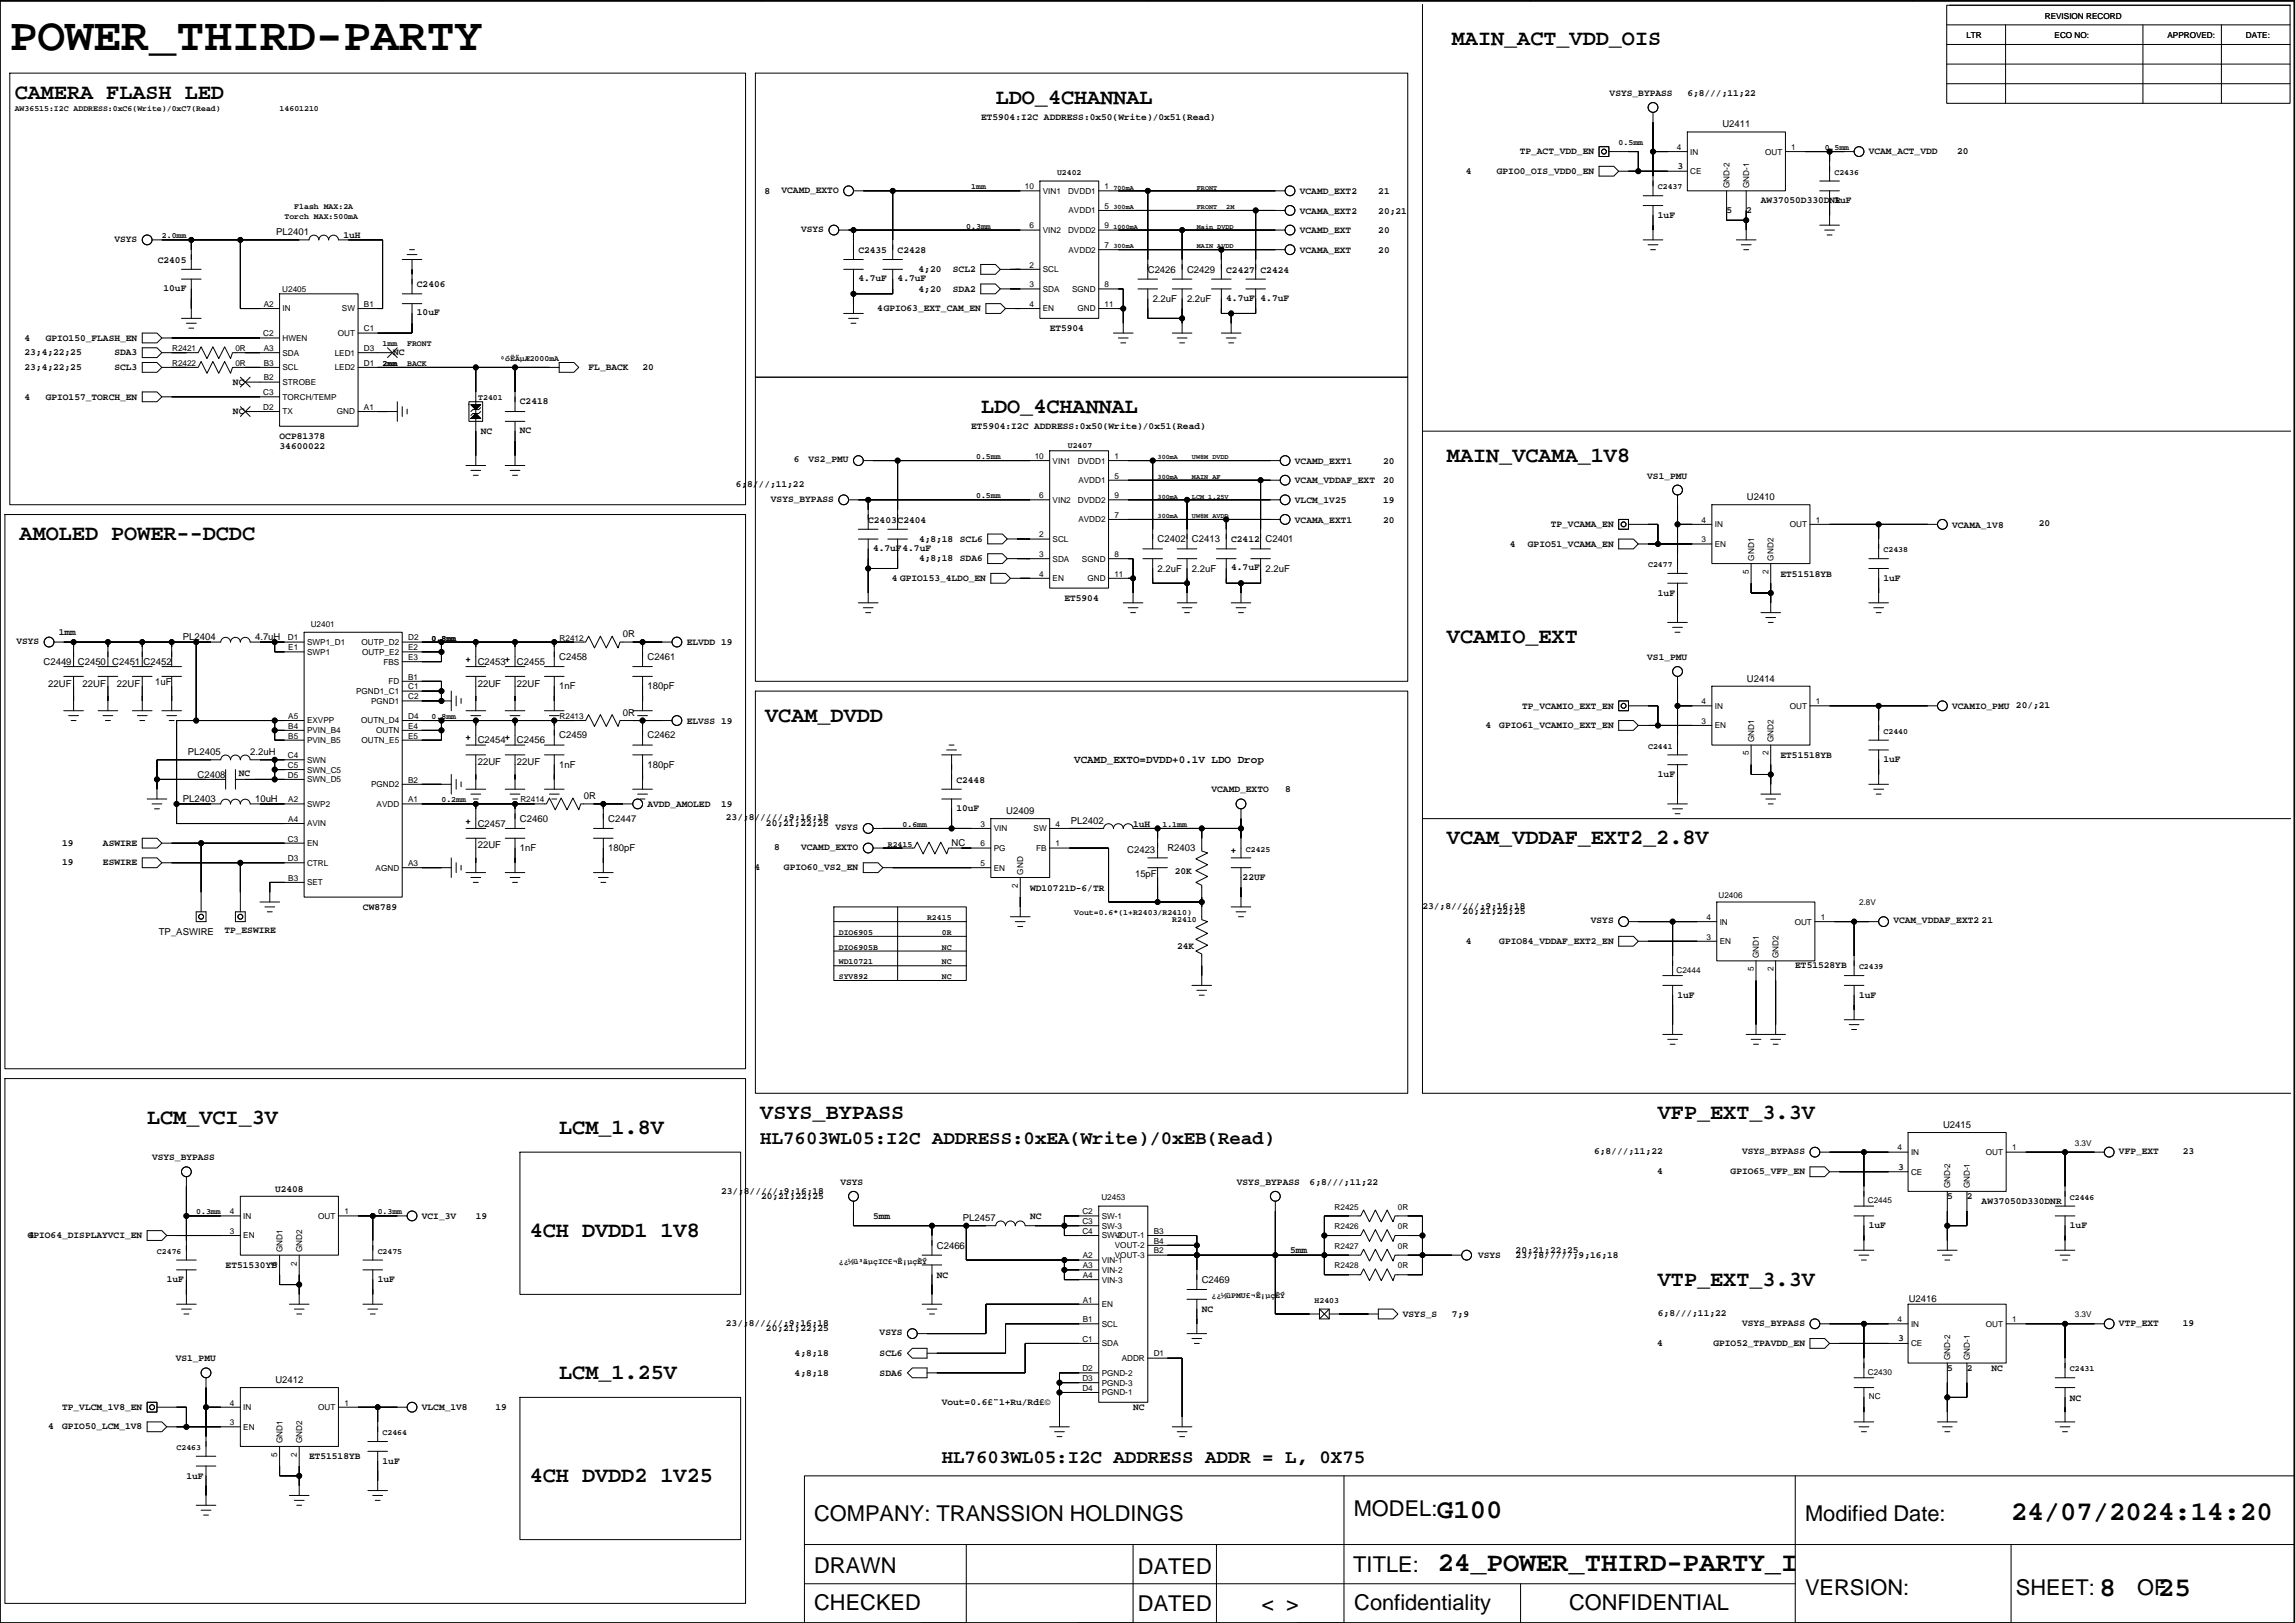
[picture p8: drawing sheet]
<svg xmlns="http://www.w3.org/2000/svg" width="594mm" height="420mm" viewBox="0 0 594 420" stroke-linecap="round" stroke-linejoin="round" font-family="sans-serif">
<defs><g id="words">
<text font-size="12" x="2.5" y="13">POWER_THIRD-PARTY</text>
<g font-size="7.1">
<text x="372" y="392.9">G100</text>
<text x="520.6" y="393.5">24/07/2024:14:20</text>
<text x="372.2" y="406.8">24_POWER_THIRD-PARTY_I</text>
<text x="543.4" y="413.3">8</text>
<text x="558.7" y="413.3">25</text>
</g>
<g font-size="5.6">
<text x="375.8" y="11.6">MAIN_ACT_VDD_OIS</text>
<text x="3.8" y="25.5">CAMERA FLASH LED</text>
<text x="257.8" y="26.8">LDO_4CHANNAL</text>
<text x="253.9" y="106.8">LDO_4CHANNAL</text>
<text x="374.6" y="119.5">MAIN_VCAMA_1V8</text>
<text x="5.1" y="139.8">AMOLED POWER--DCDC</text>
<text x="374.6" y="166.5">VCAMIO_EXT</text>
<text x="198.1" y="186.8">VCAM_DVDD</text>
<text x="374.6" y="218.5">VCAM_VDDAF_EXT2_2.8V</text>
<text x="38.1" y="290.9">LCM_VCI_3V</text>
<text x="144.7" y="293.5">LCM_1.8V</text>
<text x="196.8" y="289.6">VSYS_BYPASS</text>
<text x="429.2" y="289.6">VFP_EXT_3.3V</text>
<text x="137.1" y="320.1">4CH DVDD1 1V8</text>
<text x="429.2" y="332.8">VTP_EXT_3.3V</text>
<text x="144.7" y="356.9">LCM_1.25V</text>
<text x="137.1" y="383.6">4CH DVDD2 1V25</text>
<text x="210.8" y="393.8">COMPANY: TRANSSION HOLDINGS</text>
<text x="350.4" y="392.5">MODEL:</text>
<text x="467.3" y="393.8">Modified Date:</text>
<text x="210.8" y="407.2">DRAWN</text>
<text x="294.6" y="407.3">DATED</text>
<text x="350.3" y="406.8">TITLE:</text>
<text x="467.3" y="412.8">VERSION:</text>
<text x="521.9" y="412.8">SHEET:</text>
<text x="553.2" y="412.8">OF</text>
<text x="210.8" y="416.9">CHECKED</text>
<text x="294.6" y="417">DATED</text>
<text x="326.5" y="417.1">&lt; &gt;</text>
<text x="350.6" y="416.9">Confidentiality</text>
<text x="406.2" y="416.9">CONFIDENTIAL</text>
</g>
<g font-size="4.9">
<text x="196.8" y="296.1">HL7603WL05:I2C ADDRESS:0xEA(Write)/0xEB(Read)</text>
<text x="243.8" y="378.6">HL7603WL05:I2C ADDRESS ADDR = L, 0X75</text>
</g>
<g font-size="3.5">
<text x="50.8" y="-1">6</text>
<text x="144.7" y="-.9">5</text>
<text x="250" y="-1">4</text>
<text x="552.6" y="-.9">1</text>
</g>
<text font-size="2.8" x="278.1" y="197.5">VCAMD_EXTO=DVDD+0.1V LDO Drop</text>
<g font-size="2.5">
<text x="416.7" y="24.8">VSYS_BYPASS</text>
<text x="436.8" y="24.8">6;8///;11;22</text>
<text x="253.9" y="31.2">ET5904:I2C ADDRESS:0x50(Write)/0x51(Read)</text>
<text x="445.8" y="33">U2411</text>
<text x="393.4" y="39.9">TP_ACT_VDD_EN</text>
<text x="483.8" y="39.9">VCAM_ACT_VDD</text>
<text x="506.6" y="39.9">20</text>
<text x="379.4" y="45">4</text>
<text x="387.5" y="45">GPIO0_OIS_VDD0_EN</text>
<text x="434.2" y="43.7">3</text>
<text x="197.9" y="50.2">8</text>
<text x="202.3" y="49.9">VCAMD_EXTO</text>
<text x="336.5" y="50.2">VCAMD_EXT2</text>
<text x="356.8" y="50.2">21</text>
<text x="455.8" y="52.6">AW37050D330DNR</text>
<text x="474.9" y="52.6">1uF</text>
<text x="336.5" y="55.3">VCAMA_EXT2</text>
<text x="356.8" y="55.3">20;21</text>
<text x="429.2" y="56.4">1uF</text>
<text x="446.9" y="55.2">5</text>
<text x="452" y="55.2">2</text>
<text x="29.6" y="62.6">VSYS</text>
<text x="71.5" y="60.9">PL2401</text>
<text x="88.9" y="61.7">1uH</text>
<text x="207.4" y="60">VSYS</text>
<text x="222.2" y="65.5">C2435</text>
<text x="232.4" y="65.5">C2428</text>
<text x="336.5" y="65.5">VCAMA_EXT</text>
<text x="336.5" y="60.4">VCAMD_EXT</text>
<text x="356.8" y="65.5">20</text>
<text x="356.8" y="60.4">20</text>
<text x="40.8" y="68">C2405</text>
<text x="237.8" y="70.4">4;20</text>
<text x="246.7" y="70.4">SCL2</text>
<text x="297.1" y="70.5">C2426</text>
<text x="307.3" y="70.5">C2429</text>
<text x="317.4" y="70.5">C2427</text>
<text x="326.3" y="70.5">C2424</text>
<text x="42.3" y="75.3">10uF</text>
<text x="107.9" y="74.4">C2406</text>
<text x="222.2" y="72.7">4.7uF</text>
<text x="232.4" y="72.7">4.7uF</text>
<text x="237.8" y="75.5">4;20</text>
<text x="246.7" y="75.5">SDA2</text>
<text x="317.4" y="77.8">4.7uF</text>
<text x="326.3" y="77.8">4.7uF</text>
<text x="107.9" y="81.6">10uF</text>
<text x="227.1" y="80.6">4GPIO63_EXT_CAM_EN</text>
<text x="298.4" y="78.2">2.2uF</text>
<text x="307.3" y="78.2">2.2uF</text>
<text x="6.3" y="88.2">4</text>
<text x="11.8" y="88.2">GPIO150_FLASH_EN</text>
<text x="271.7" y="85.6">ET5904</text>
<text x="6.3" y="92">23;4;22;25</text>
<text x="6.3" y="95.8">23;4;22;25</text>
<text x="29.6" y="92">SDA3</text>
<text x="29.6" y="95.8">SCL3</text>
<text x="101.8" y="92">NC</text>
<text x="152.4" y="95.8">FL_BACK</text>
<text x="166.3" y="95.8">20</text>
<text x="60.3" y="99.6">NC</text>
<text x="6.3" y="103.4">4</text>
<text x="11.8" y="103.4">GPIO157_TORCH_EN</text>
<text x="60.3" y="107.2">NC</text>
<text x="134.6" y="104.5">C2418</text>
<text x="72.4" y="113.7">OCP81378</text>
<text x="124.4" y="112.4">NC</text>
<text x="134.6" y="112.1">NC</text>
<text x="251.4" y="111.2">ET5904:I2C ADDRESS:0x50(Write)/0x51(Read)</text>
<text x="72.4" y="116.3">34600022</text>
<text x="205.5" y="119.7">6</text>
<text x="209.3" y="119.7">VS2_PMU</text>
<text x="335.2" y="120.1">VCAMD_EXT1</text>
<text x="335.2" y="125.1">VCAM_VDDAF_EXT</text>
<text x="358.1" y="120.1">20</text>
<text x="358.1" y="125.1">20</text>
<text x="426.4" y="123.9">VS1_PMU</text>
<text x="190.5" y="126">6;8///;11;22</text>
<text x="199.6" y="129.9">VSYS_BYPASS</text>
<text x="335.2" y="130.2">VLCM_1V25</text>
<text x="358.1" y="130.2">19</text>
<text x="452.2" y="129.5">U2410</text>
<text x="224.7" y="135.3">C2403</text>
<text x="232.4" y="135.3">C2404</text>
<text x="335.2" y="135.3">VCAMA_EXT1</text>
<text x="358.1" y="135.3">20</text>
<text x="401.4" y="136.4">TP_VCAMA_EN</text>
<text x="505.3" y="136.6">VCAMA_1V8</text>
<text x="527.8" y="136.2">20</text>
<text x="226" y="142.6">4.7uF4.7uF</text>
<text x="237.9" y="140.2">4;8;18 SCL6</text>
<text x="299.7" y="140.4">C2402</text>
<text x="308.5" y="140.4">C2413</text>
<text x="318.7" y="140.4">C2412</text>
<text x="327.6" y="140.4">C2401</text>
<text x="390.9" y="141.5">4</text>
<text x="395.5" y="141.5">GPIO51_VCAMA_EN</text>
<text x="237.9" y="145.3">4;8;18 SDA6</text>
<text x="299.7" y="148">2.2uF</text>
<text x="308.5" y="148">2.2uF</text>
<text x="318.7" y="147.6">4.7uF</text>
<text x="327.6" y="148">2.2uF</text>
<text x="460.9" y="149.3">ET51518YB</text>
<text x="230.9" y="150.4">4 GPIO153_4LDO_EN</text>
<text x="275.5" y="155.5">ET5904</text>
<text x="429.2" y="154.2">1uF</text>
<text x="487.6" y="150.4">1uF</text>
<text x="4.2" y="166.7">VSYS</text>
<text x="15.2" y="164.5">1mm</text>
<text x="47.4" y="165.8">PL2404</text>
<text x="66" y="165.8">4.7uH</text>
<text x="161.3" y="165">0R</text>
<text x="177.8" y="167">ELVDD 19</text>
<text x="11.3" y="172.1">C2449</text>
<text x="20.2" y="172.1">C2450</text>
<text x="29" y="172.1">C2451</text>
<text x="37.2" y="172.1">C2452</text>
<text x="123.7" y="172.1">C2453</text>
<text x="133.8" y="172.1">C2455</text>
<text x="144.7" y="170.9">C2458</text>
<text x="167.6" y="170.9">C2461</text>
<text x="426.4" y="170.9">VS1_PMU</text>
<text x="12.5" y="177.7">22UF</text>
<text x="21.4" y="177.7">22UF</text>
<text x="30.3" y="177.7">22UF</text>
<text x="40.2" y="177.2">1uF</text>
<text x="123.7" y="177.7">22UF</text>
<text x="133.8" y="177.7">22UF</text>
<text x="144.7" y="178.5">1nF</text>
<text x="167.6" y="178.5">180pF</text>
<text x="452.2" y="176.4">U2414</text>
<text x="161.3" y="185.3">0R</text>
<text x="394" y="183.4">TP_VCAMIO_EXT_EN</text>
<text x="505.3" y="183.6">VCAMIO_PMU 20/;21</text>
<text x="144.7" y="191.2">C2459</text>
<text x="167.6" y="191.2">C2462</text>
<text x="177.8" y="187.4">ELVSS 19</text>
<text x="384.5" y="188.5">4</text>
<text x="388.1" y="188.5">GPIO61_VCAMIO_EXT_EN</text>
<text x="48.6" y="195.5">PL2405</text>
<text x="64.8" y="195.5">2.2uH</text>
<text x="123.7" y="192.4">C2454</text>
<text x="133.8" y="192.4">C2456</text>
<text x="460.9" y="196.2">ET51518YB</text>
<text x="487.6" y="197.4">1uF</text>
<text x="51.1" y="201.3">C2408</text>
<text x="61.8" y="201">NC</text>
<text x="123.7" y="198">22UF</text>
<text x="133.8" y="198">22UF</text>
<text x="144.7" y="198.8">1nF</text>
<text x="167.6" y="198.8">180pF</text>
<text x="247.6" y="202.6">C2448</text>
<text x="429.2" y="201.2">1uF</text>
<text x="47.4" y="207.7">PL2403</text>
<text x="66" y="207.7">10uH</text>
<text x="151.1" y="206.9">0R</text>
<text x="167.6" y="208.9">AVDD_AMOLED</text>
<text x="186.6" y="208.9">19</text>
<text x="247.6" y="209.8">10uF</text>
<text x="313.6" y="205.1">VCAMD_EXTO</text>
<text x="332.7" y="205.1">8</text>
<text x="123.7" y="214">C2457</text>
<text x="134.6" y="212.8">C2460</text>
<text x="157.4" y="212.8">C2447</text>
<text x="187.9" y="212.4">23/;8/////;9;16;18</text>
<text x="198.3" y="213.8">20;21;22;25</text>
<text x="216.3" y="214.9">VSYS</text>
<text x="260.5" y="210.7">U2409</text>
<text x="277.2" y="213.3">PL2402</text>
<text x="293.3" y="214">1uH</text>
<text x="16.1" y="219">19</text>
<text x="26.7" y="219">ASWIRE</text>
<text x="123.7" y="219.6">22UF</text>
<text x="134.6" y="220.4">1nF</text>
<text x="157.4" y="220.4">180pF</text>
<text x="200.4" y="220">8</text>
<text x="207.4" y="220">VCAMD_EXTO</text>
<text x="246.3" y="219.1">NC</text>
<text x="291.8" y="220.9">C2423</text>
<text x="302.2" y="220.4">R2403</text>
<text x="16.1" y="224">19</text>
<text x="26.7" y="224">ESWIRE</text>
<text x="195.3" y="225.3">4</text>
<text x="202.9" y="225.3">GPIO60_VS2_EN</text>
<text x="293.8" y="227">15pF</text>
<text x="304.1" y="226.4">20K</text>
<text x="321.7" y="227.9">22UF</text>
<text x="266.6" y="230.5">WD10721D-6/TR</text>
<text x="94" y="235.6">CW8789</text>
<text x="368.2" y="235.2">23/;8/////;9;16;18</text>
<text x="378.6" y="236.7">20;21;22;25</text>
<text x="411.8" y="239">VSYS</text>
<text x="490.1" y="239">VCAM_VDDAF_EXT2</text>
<text x="513" y="239">21</text>
<text x="41.1" y="242">TP_ASWIRE</text>
<text x="58.1" y="241.6">TP_ESWIRE</text>
<text x="304.7" y="245.6">24K</text>
<text x="379.4" y="244.4">4</text>
<text x="388.1" y="244.4">GPIO84_VDDAF_EXT2_EN</text>
<text x="464.7" y="250.7">ET51528YB</text>
<text x="434.2" y="258.3">1uF</text>
<text x="481.2" y="258.3">1uF</text>
<text x="503" y="292">U2415</text>
<text x="412.7" y="298.7">6;8///;11;22</text>
<text x="451" y="298.7">VSYS_BYPASS</text>
<text x="548.5" y="298.7">VFP_EXT</text>
<text x="565" y="298.7">23</text>
<text x="39.4" y="300.4">VSYS_BYPASS</text>
<text x="429" y="304">4</text>
<text x="448" y="304">GPIO65_VFP_EN</text>
<text x="491.4" y="302.8">3</text>
<text x="71.2" y="308.5">U2408</text>
<text x="186.6" y="309.1">23/;8/////;9;16;18</text>
<text x="197" y="310.5">20;21;22;25</text>
<text x="217.5" y="306.7">VSYS</text>
<text x="320.2" y="306.7">VSYS_BYPASS</text>
<text x="339" y="306.7">6;8///;11;22</text>
<text x="504.1" y="310.4">5</text>
<text x="509.2" y="310.4">2</text>
<text x="513" y="311.7">AW37050D330DNR</text>
<text x="109.2" y="315.6">VCI_3V</text>
<text x="123.2" y="315.6">19</text>
<text x="226" y="315.6">5mm</text>
<text x="249.2" y="316.1">PL2457</text>
<text x="266.6" y="315.6">NC</text>
<text x="7.2" y="320.5">GPIO64_DISPLAYVCI_EN</text>
<text x="7.4" y="320.5">4</text>
<text x="242.5" y="323.2">C2466</text>
<text x="483.8" y="318">1uF</text>
<text x="535.8" y="318">1uF</text>
<text x="58.4" y="328.3">ET51530YB</text>
<text x="333.9" y="324.5">5mm</text>
<text x="382.6" y="325.8">VSYS</text>
<text x="392.3" y="324.3">20;21;22;25</text>
<text x="392.3" y="325.8">23/;8/////;9;16;18</text>
<text x="43.2" y="332">1uF</text>
<text x="97.8" y="332">1uF</text>
<text x="242.5" y="330.8">NC</text>
<text x="311.1" y="332.1">C2469</text>
<text x="311.1" y="339.7">NC</text>
<text x="363.1" y="340.9">VSYS_S</text>
<text x="375.8" y="340.9">7;9</text>
<text x="429.2" y="340.6">6;8///;11;22</text>
<text x="494.1" y="337.2">U2416</text>
<text x="187.9" y="343.2">23/;8/////;9;16;18</text>
<text x="198.3" y="344.6">20;21;22;25</text>
<text x="227.7" y="345.7">VSYS</text>
<text x="451" y="343.2">VSYS_BYPASS</text>
<text x="491.4" y="347.2">3</text>
<text x="548.5" y="343.2">VTP_EXT</text>
<text x="565" y="343.2">19</text>
<text x="45.5" y="352.4">VS1_PMU</text>
<text x="205.7" y="351">4;8;18</text>
<text x="227.7" y="351">SCL6</text>
<text x="429" y="348.5">4</text>
<text x="443.5" y="348.5">GPIO52_TPAVDD_EN</text>
<text x="71.3" y="358">U2412</text>
<text x="205.7" y="356.1">4;8;18</text>
<text x="227.7" y="356.1">SDA6</text>
<text x="504.1" y="354.8">5</text>
<text x="509.2" y="354.8">2</text>
<text x="515.5" y="355">NC</text>
<text x="16.1" y="365">TP_VLCM_1V8_EN</text>
<text x="109.2" y="365.1">VLCM_1V8</text>
<text x="128.2" y="365.1">19</text>
<text x="243.8" y="363.9">Vout=0.6£¨1+Ru/Rd£©</text>
<text x="293.3" y="365.1">NC</text>
<text x="535.8" y="362.6">NC</text>
<text x="12.5" y="370.1">4</text>
<text x="16.1" y="370.1">GPIO50_LCM_1V8</text>
<text x="80" y="377.8">ET51518YB</text>
<text x="48.2" y="382.8">1uF</text>
<text x="99" y="379">1uF</text>
</g>
<g font-size="2.1">
<text x="529.3" y="4.8">REVISION RECORD</text>
<text x="509" y="9.9">LTR</text>
<text x="531.9" y="9.9">ECO NO:</text>
<text x="561.1" y="9.9">APPROVED:</text>
<text x="581.4" y="9.9">DATE:</text>
<text x="3.8" y="28.7">AW36515:I2C ADDRESS:0xC6(Write)/0xC7(Read)</text>
<text x="72.4" y="28.7">14601210</text>
<text x="419" y="37.6">0.5mm</text>
<text x="434.1" y="38.8">4</text>
<text x="437.5" y="40">IN</text>
<text x="456.9" y="40">OUT</text>
<text x="463.7" y="38.8">1</text>
<text x="472.3" y="38.9">0.5mm</text>
<text x="273.6" y="45.2">U2402</text>
<text x="437.5" y="45.1">CE</text>
<text x="474.9" y="45.2">C2436</text>
<text x="251.4" y="49">1mm</text>
<text x="265.3" y="49">10</text>
<text x="269.9" y="50.2">VIN1</text>
<text x="276.5" y="50.2">DVDD1</text>
<text x="285.9" y="49">1</text>
<text x="429.2" y="49">C2437</text>
<text x="447.7" y="48.6" transform="rotate(-90 447.7 48.6)">GND-2</text>
<text x="452.8" y="48.6" transform="rotate(-90 452.8 48.6)">GND-1</text>
<text x="73.6" y="56.6">Torch MAX:500mA</text>
<text x="76.2" y="54.1">Flash MAX:2A</text>
<text x="250.1" y="59.2">0.3mm</text>
<text x="266.5" y="59.1">6</text>
<text x="276.6" y="55.2">AVDD1</text>
<text x="285.9" y="54.1">5</text>
<text x="285.9" y="59.1">9</text>
<text x="41.9" y="61.7">2.0mm</text>
<text x="269.9" y="60.3">VIN2</text>
<text x="276.5" y="60.3">DVDD2</text>
<text x="276.6" y="65.4">AVDD2</text>
<text x="285.9" y="64.2">7</text>
<text x="266.5" y="69.3">2</text>
<text x="269.9" y="70.5">SCL</text>
<text x="73.1" y="75.7">U2405</text>
<text x="266.5" y="74.4">3</text>
<text x="269.9" y="75.6">SDA</text>
<text x="277.5" y="75.6">SGND</text>
<text x="285.9" y="74.4">8</text>
<text x="68.3" y="79.4">A2</text>
<text x="73.1" y="80.6">IN</text>
<text x="88.5" y="80.6">SW</text>
<text x="94.2" y="79.4">B1</text>
<text x="266.5" y="79.4">4</text>
<text x="269.9" y="80.6">EN</text>
<text x="279" y="80.6">GND</text>
<text x="285.9" y="79.4">11</text>
<text x="68.1" y="87.1">C2</text>
<text x="73.1" y="88.3">HWEN</text>
<text x="87.5" y="87">OUT</text>
<text x="94.2" y="85.8">C1</text>
<text x="99" y="89.7">1mm</text>
<text x="105.4" y="89.7">FRONT</text>
<text x="44.6" y="94.7">R2422</text>
<text x="44.6" y="90.9">R2421</text>
<text x="60.9" y="94.7">0R</text>
<text x="60.9" y="90.9">0R</text>
<text x="68.3" y="94.7">B3</text>
<text x="68.3" y="90.9">A3</text>
<text x="73.1" y="92.1">SDA</text>
<text x="73.1" y="95.9">SCL</text>
<text x="86.6" y="95.9">LED2</text>
<text x="86.6" y="92.1">LED1</text>
<text x="94.2" y="90.9">D3</text>
<text x="94.2" y="94.7">D1</text>
<text x="99" y="94.7">2mm</text>
<text x="105.4" y="94.7">BACK</text>
<text x="129.5" y="93.5">ºóËÄµÆ2000mA</text>
<text x="68.3" y="98.5">B2</text>
<text x="73.1" y="99.7">STROBE</text>
<text x="68.1" y="106.1">D2</text>
<text x="68.1" y="102.3">C3</text>
<text x="73.1" y="103.5">TORCH/TEMP</text>
<text x="73.1" y="107.3">TX</text>
<text x="87.2" y="107.3">GND</text>
<text x="94.2" y="106.1">A1</text>
<text x="123.8" y="103.6">T2401</text>
<text x="252.7" y="118.9">0.5mm</text>
<text x="267.8" y="118.8">10</text>
<text x="272.5" y="120">VIN1</text>
<text x="276.4" y="116">U2407</text>
<text x="279" y="120">DVDD1</text>
<text x="288.5" y="118.8">1</text>
<text x="279.1" y="125.1">AVDD1</text>
<text x="288.5" y="123.9">5</text>
<text x="252.7" y="129">0.5mm</text>
<text x="269" y="129">6</text>
<text x="272.5" y="130.2">VIN2</text>
<text x="279" y="130.2">DVDD2</text>
<text x="288.5" y="129">9</text>
<text x="279.1" y="135.2">AVDD2</text>
<text x="288.5" y="134">7</text>
<text x="440.4" y="135.3">4</text>
<text x="443.9" y="136.5">IN</text>
<text x="463.3" y="136.5">OUT</text>
<text x="470" y="135.3">1</text>
<text x="269" y="139.1">2</text>
<text x="272.5" y="140.3">SCL</text>
<text x="440.4" y="140.4">3</text>
<text x="443.9" y="141.6">EN</text>
<text x="487.6" y="143">C2438</text>
<text x="269" y="144.2">3</text>
<text x="269" y="149.3">4</text>
<text x="272.5" y="145.4">SDA</text>
<text x="280.1" y="145.4">SGND</text>
<text x="288.5" y="144.2">8</text>
<text x="288.5" y="149.3">11</text>
<text x="426.6" y="146.8">C2477</text>
<text x="452.7" y="148.6" transform="rotate(-90 452.7 148.6)">5</text>
<text x="454" y="145.1" transform="rotate(-90 454 145.1)">GND1</text>
<text x="457.8" y="148.6" transform="rotate(-90 457.8 148.6)">2</text>
<text x="459.1" y="145.1" transform="rotate(-90 459.1 145.1)">GND2</text>
<text x="272.5" y="150.5">EN</text>
<text x="281.5" y="150.5">GND</text>
<text x="74.5" y="165.8">D1</text>
<text x="79.5" y="167">SWP1_D1</text>
<text x="80.4" y="162.3">U2401</text>
<text x="93.6" y="167">OUTP_D2</text>
<text x="105.6" y="165.8">D2</text>
<text x="111.7" y="165.8">0.8mm</text>
<text x="144.9" y="166">R2412</text>
<text x="74.6" y="168.3">E1</text>
<text x="79.5" y="169.5">SWP1</text>
<text x="93.7" y="169.5">OUTP_E2</text>
<text x="99.2" y="172.1">FBS</text>
<text x="105.6" y="168.3">E2</text>
<text x="105.6" y="170.9">E3</text>
<text x="120.6" y="171.4">+</text>
<text x="130.8" y="171.4">+</text>
<text x="92.2" y="179.7">PGND1_C1</text>
<text x="100.5" y="177.1">FD</text>
<text x="105.6" y="175.9">B1</text>
<text x="105.6" y="178.5">C1</text>
<text x="96.1" y="182.2">PGND1</text>
<text x="105.6" y="181">C2</text>
<text x="440.4" y="182.3">4</text>
<text x="443.9" y="183.5">IN</text>
<text x="463.3" y="183.5">OUT</text>
<text x="470" y="182.3">1</text>
<text x="74.6" y="186.1">A5</text>
<text x="74.6" y="191.2">B5</text>
<text x="74.6" y="188.6">B4</text>
<text x="79.5" y="187.3">EXVPP</text>
<text x="79.5" y="189.8">PVIN_B4</text>
<text x="93.5" y="187.3">OUTN_D4</text>
<text x="97.4" y="189.8">OUTN</text>
<text x="105.6" y="188.6">E4</text>
<text x="105.6" y="191.2">E5</text>
<text x="105.6" y="186.1">D4</text>
<text x="111.7" y="186.2">0.8mm</text>
<text x="120.6" y="191.7">+</text>
<text x="130.8" y="191.7">+</text>
<text x="144.9" y="186.2">R2413</text>
<text x="440.4" y="187.4">3</text>
<text x="443.9" y="188.6">EN</text>
<text x="487.6" y="190">C2440</text>
<text x="74.5" y="196.3">C4</text>
<text x="79.5" y="192.4">PVIN_B5</text>
<text x="79.5" y="197.4">SWN</text>
<text x="93.6" y="192.4">OUTN_E5</text>
<text x="426.6" y="193.8">C2441</text>
<text x="452.7" y="195.6" transform="rotate(-90 452.7 195.6)">5</text>
<text x="454" y="192.1" transform="rotate(-90 454 192.1)">GND1</text>
<text x="457.8" y="195.6" transform="rotate(-90 457.8 195.6)">2</text>
<text x="459.1" y="192.1" transform="rotate(-90 459.1 192.1)">GND2</text>
<text x="74.5" y="198.8">C5</text>
<text x="74.5" y="201.3">D5</text>
<text x="79.5" y="202.5">SWN_D5</text>
<text x="79.5" y="200">SWN_C5</text>
<text x="96.1" y="203.8">PGND2</text>
<text x="105.6" y="202.6">B2</text>
<text x="74.6" y="207.7">A2</text>
<text x="79.5" y="208.9">SWP2</text>
<text x="97.5" y="208.9">AVDD</text>
<text x="105.6" y="207.7">A1</text>
<text x="114.3" y="207.7">0.2mm</text>
<text x="134.7" y="207.7">R2414</text>
<text x="74.6" y="212.8">A4</text>
<text x="79.5" y="214">AVIN</text>
<text x="120.6" y="213.3">+</text>
<text x="233.6" y="214.1">0.6mm</text>
<text x="253.8" y="214">3</text>
<text x="257.2" y="215.2">VIN</text>
<text x="267.5" y="215.2">SW</text>
<text x="273.2" y="214">4</text>
<text x="300.9" y="214.1">1.1mm</text>
<text x="74.5" y="217.8">C3</text>
<text x="79.5" y="219">EN</text>
<text x="229.8" y="219.2">R2415</text>
<text x="253.8" y="219.1">6</text>
<text x="257.2" y="220.3">PG</text>
<text x="268.3" y="220.3">FB</text>
<text x="273.2" y="219.1">1</text>
<text x="318.7" y="220.9">+</text>
<text x="322.5" y="220.4">C2425</text>
<text x="74.5" y="222.9">D3</text>
<text x="79.5" y="224.1">CTRL</text>
<text x="97.2" y="225.4">AGND</text>
<text x="105.6" y="224.2">A3</text>
<text x="253.8" y="224.2">5</text>
<text x="257.2" y="225.4">EN</text>
<text x="264.9" y="226.4" transform="rotate(-90 264.9 226.4)">GND</text>
<text x="74.6" y="228">B3</text>
<text x="79.5" y="229.2">SET</text>
<text x="263.5" y="229.9" transform="rotate(-90 263.5 229.9)">2</text>
<text x="444.8" y="232.6">U2406</text>
<text x="240" y="238.2">R2415</text>
<text x="278.1" y="236.9">Vout=0.6*(1+R2403/R2410)</text>
<text x="303.5" y="238.8">R2410</text>
<text x="441.7" y="238.2">4</text>
<text x="445.2" y="239.3">IN</text>
<text x="464.6" y="239.3">OUT</text>
<text x="471.3" y="238.2">1</text>
<text x="481.2" y="234.4">2.8V</text>
<text x="217.1" y="245.8">DIO6905B</text>
<text x="217.1" y="242">DIO6905</text>
<text x="243.8" y="242">0R</text>
<text x="243.8" y="245.8">NC</text>
<text x="441.7" y="243.2">3</text>
<text x="445.2" y="244.4">EN</text>
<text x="217.1" y="249.6">WD10721</text>
<text x="243.8" y="249.6">NC</text>
<text x="434" y="251.9">C2444</text>
<text x="454" y="251.4" transform="rotate(-90 454 251.4)">5</text>
<text x="455.3" y="248" transform="rotate(-90 455.3 248)">GND1</text>
<text x="459" y="251.4" transform="rotate(-90 459 251.4)">2</text>
<text x="460.4" y="248" transform="rotate(-90 460.4 248)">GND2</text>
<text x="481.2" y="250.9">C2439</text>
<text x="217.1" y="253.4">SYV892</text>
<text x="243.8" y="253.4">NC</text>
<text x="491.2" y="297.8">4</text>
<text x="494.7" y="299">IN</text>
<text x="514.1" y="299">OUT</text>
<text x="520.8" y="297.8">1</text>
<text x="537.1" y="296.6">3.3V</text>
<text x="494.7" y="304.1">CE</text>
<text x="285.1" y="310.6">U2453</text>
<text x="483.5" y="311.6">C2445</text>
<text x="504.8" y="307.7" transform="rotate(-90 504.8 307.7)">GND-2</text>
<text x="509.9" y="307.7" transform="rotate(-90 509.9 307.7)">GND-1</text>
<text x="535.8" y="310.6">C2446</text>
<text x="50.8" y="314.4">0.3mm</text>
<text x="59.5" y="314.3">4</text>
<text x="63" y="315.5">IN</text>
<text x="82.4" y="315.5">OUT</text>
<text x="89.1" y="314.3">1</text>
<text x="97.8" y="314.4">0.3mm</text>
<text x="280.2" y="314.3">C2</text>
<text x="280.2" y="316.9">C3</text>
<text x="285.2" y="315.5">SW-1</text>
<text x="345.5" y="313.1">R2425</text>
<text x="361.9" y="313.1">0R</text>
<text x="59.5" y="319.4">3</text>
<text x="63" y="320.6">EN</text>
<text x="280.2" y="319.4">C4</text>
<text x="285.2" y="318.1">SW-3</text>
<text x="285.2" y="320.6">SW-2</text>
<text x="288.6" y="320.6">VOUT-1</text>
<text x="288.6" y="323.2">VOUT-2</text>
<text x="298.6" y="322">B4</text>
<text x="298.6" y="319.4">B3</text>
<text x="345.5" y="323.3">R2427</text>
<text x="345.5" y="318.2">R2426</text>
<text x="361.9" y="323.3">0R</text>
<text x="361.9" y="318.2">0R</text>
<text x="40.6" y="324.6">C2476</text>
<text x="71.8" y="327.6" transform="rotate(-90 71.8 327.6)">5</text>
<text x="73.1" y="324.2" transform="rotate(-90 73.1 324.2)">GND1</text>
<text x="76.9" y="327.6" transform="rotate(-90 76.9 327.6)">2</text>
<text x="78.2" y="324.2" transform="rotate(-90 78.2 324.2)">GND2</text>
<text x="97.8" y="324.6">C2475</text>
<text x="217.1" y="327.1">¿¿½ü³äµçIC£¬Ê¡µçÈÝ</text>
<text x="280.3" y="325.8">A2</text>
<text x="280.3" y="328.3">A3</text>
<text x="285.2" y="329.5">VIN-2</text>
<text x="285.2" y="327">VIN-1</text>
<text x="288.6" y="325.7">VOUT-3</text>
<text x="298.6" y="324.5">B2</text>
<text x="345.5" y="328.4">R2428</text>
<text x="361.9" y="328.4">0R</text>
<text x="280.3" y="330.9">A4</text>
<text x="285.2" y="332">VIN-3</text>
<text x="313.6" y="336">¿¿½üPMU£¬Ê¡µçÈÝ</text>
<text x="280.3" y="337.2">A1</text>
<text x="285.2" y="338.4">EN</text>
<text x="340.3" y="337.3">H2403</text>
<text x="537.1" y="341.1">3.3V</text>
<text x="280.2" y="347.4">C1</text>
<text x="280.3" y="342.3">B1</text>
<text x="285.2" y="343.5">SCL</text>
<text x="491.2" y="342.3">4</text>
<text x="494.7" y="343.5">IN</text>
<text x="514.1" y="343.5">OUT</text>
<text x="520.8" y="342.3">1</text>
<text x="285.2" y="348.5">SDA</text>
<text x="290.4" y="352.4">ADDR</text>
<text x="298.6" y="351.2">D1</text>
<text x="494.7" y="348.5">CE</text>
<text x="504.8" y="352.1" transform="rotate(-90 504.8 352.1)">GND-2</text>
<text x="509.9" y="352.1" transform="rotate(-90 509.9 352.1)">GND-1</text>
<text x="280.2" y="355">D2</text>
<text x="280.2" y="357.5">D3</text>
<text x="285.2" y="356.2">PGND-2</text>
<text x="285.2" y="358.7">PGND-3</text>
<text x="483.5" y="356">C2430</text>
<text x="535.8" y="355">C2431</text>
<text x="59.5" y="363.9">4</text>
<text x="63" y="365.1">IN</text>
<text x="82.4" y="365.1">OUT</text>
<text x="89.1" y="363.9">1</text>
<text x="280.2" y="360.1">D4</text>
<text x="285.2" y="361.2">PGND-1</text>
<text x="483.8" y="362.3">NC</text>
<text x="59.5" y="368.9">3</text>
<text x="63" y="370.1">EN</text>
<text x="99" y="371.5">C2464</text>
<text x="45.7" y="375.3">C2463</text>
<text x="71.8" y="377.1" transform="rotate(-90 71.8 377.1)">5</text>
<text x="73.1" y="373.7" transform="rotate(-90 73.1 373.7)">GND1</text>
<text x="76.9" y="377.1" transform="rotate(-90 76.9 377.1)">2</text>
<text x="78.2" y="373.7" transform="rotate(-90 78.2 373.7)">GND2</text>
</g>
<g font-size="1.8">
<text x="288.2" y="49.1">700mA</text>
<text x="309.8" y="49.1">FRONT</text>
<text x="288.2" y="59.2">1000mA</text>
<text x="288.2" y="54.2">300mA</text>
<text x="309.8" y="59.2">Main DVDD</text>
<text x="309.8" y="54.2">FRONT</text>
<text x="317.4" y="54.2">2M</text>
<text x="288.2" y="64.3">300mA</text>
<text x="309.8" y="64.3">MAIN AVDD</text>
<text x="299.7" y="118.9">300mA</text>
<text x="308.5" y="118.9">UW8M DVDD</text>
<text x="299.7" y="124">300mA</text>
<text x="308.5" y="124">MAIN AF</text>
<text x="299.7" y="129.1">300mA</text>
<text x="308.5" y="129.1">LCM 1.25V</text>
<text x="299.7" y="134.2">300mA</text>
<text x="308.5" y="134.2">UW8M AVDD</text>
</g>
</g></defs>
<g fill="none" stroke="#000" stroke-width=".26">
<path d="M99 0v.3M196.8 0v.3M297.1 0v.3M396.1 0v.3M495.2 0v.3M0 .1h594v420.1h-594zM0 .3h593.9v419.9h-593.9zM2.5 18.9h190.5v111.8h-190.5zM195.5 18.9h168.9v78.8h-168.9zM368.2 1.2v281.8h224.8M503.9 1.4h88.9v25.4h-88.9zM503.9 16.6h88.9"/>
<path d="M503.9 11.5h88.9M503.9 6.4h88.9M504.7 1.4h88.1M519.2 6.4v20.4M554.7 6.4v20.4M575 6.4v20.4M413.9 38h2.6v2.5h-2.6zM416.5 39.2h7.6v5.1M427.9 31.6h.1M427.9 29.1v21.6M427.9 39.2h8.9M436.8 34.2h25.4v15.2h-25.4z"/>
<path d="M462.2 39.2h17.8M473.6 39.2v7.7M477.4 39.2h.1M503.9 21.7h88.9M217.1 59.6h52.1M219.7 59.6h.1M220.9 49.4h48.3M220.9 59.6v7.6M223.5 49.4h.1M231.1 49.4v17.8M269.2 46.9h15.2v35.5h-15.2zM284.4 49.4h48.3"/>
<path d="M284.4 59.6h48.3M284.4 54.5h48.3M297.1 49.4v22.9M306 59.6v12.7M325 54.5v17.8M330.1 49.4h.1M330.1 59.6h.1M330.1 54.5h.1M413.9 43.1h3.8l1.3 1.2-1.3 1.3h-3.8zM419 44.3h17.8M421.5 44.3h.1M425.4 50.7h5"/>
<path d="M425.4 53.2h5M427.9 59.6h.1M427.9 53.2v8.9M446.9 49.4v7.6h5.1M452 59.6h.1M452 49.4v12.7M471.1 49.4h5M471.1 46.9h5M471.1 58.3h5M472.3 59.6h2.6M473.6 55.8h.1M473.6 49.4v8.9"/>
<path d="M39.4 62.1h40.6a1.27 1.27 0 0 1 1.3-1.2 1.27 1.27 0 0 1 1.2 1.2 1.27 1.27 0 0 1 1.3-1.2 1.27 1.27 0 0 1 1.3 1.2 1.27 1.27 0 0 1 1.2-1.2 1.27 1.27 0 0 1 1.3 1.2h11.4v17.8h-6.3M41.9 62.1h.1M47 69.7h5.1M47 72.3h5.1M49.5 79.9h.1M49.5 62.1v7.6M49.5 72.3v10.1M62.2 62.1v17.8h10.2M72.4 76.1h20.3v34.2h-20.3zM104.1 76.1h5.1M104.1 67.2h5.1M104.1 78.6h5.1"/>
<path d="M105.4 65.9h2.5M106 64.6h1.3M106.7 69.7h.1M106.7 78.6v7.6h-14M106.7 67.2v8.9M218.4 69.7h5.1M218.4 67.2h5.1M220.9 78.6h.1M220.9 69.7v11.4M228.5 69.7h5.1M228.5 67.2h5.1M231.1 69.7v6.4h-10.2"/>
<path d="M253.9 68.5h3.8l1.3 1.2-1.3 1.3h-3.8zM253.9 73.5h3.8l1.3 1.3-1.3 1.3h-3.8zM255.2 78.6h3.8l1.3 1.3-1.3 1.2h-3.8zM259 74.8h10.2M260.3 79.9h8.9M261.5 69.7h.1M261.5 74.8h.1M262.8 79.9h.1M263.4 74.8h.1M269.2 69.7h-10.2M284.4 64.6h48.3M284.4 74.8h6.4v11.4"/>
<path d="M284.4 79.9h6.4M294.6 74.8h5.1M294.6 72.3h5.1M297.1 74.8v7.6h8.9M303.5 74.8h5M303.5 72.3h5M306 74.8v11.4M313.6 74.8h5.1M313.6 72.3h5.1M316.2 74.8v6.3h8.8v-6.3M316.2 64.6v7.7M322.5 74.8h5.1"/>
<path d="M322.5 72.3h5.1M330.1 64.6h.1M425.4 62.1h5M426.6 63.4h2.6M427.3 64.6h1.2M449.5 62.1h5.1M450.7 63.4h2.6M451.4 64.6h1.3M473 60.8h1.2M593.9 79.9h.2M-.1 85h.1M36.8 90h3.8l1.3 1.3-1.3 1.3h-3.8z"/>
<path d="M36.8 93.8h3.8l1.3 1.3-1.3 1.3h-3.8zM36.8 86.2h3.8l1.3 1.3-1.3 1.3h-3.8zM41.9 95.1h9.4l.8-1.5 1.5 3 1.5-3 1.5 3 1.6-3 1.5 3 .5-1.5h12.2M41.9 91.3h9.4l.8-1.5 1.5 3 1.5-3 1.5 3 1.6-3 1.5 3 .5-1.5h12.2M41.9 87.5h30.5M44.4 91.3h.1M44.4 95.1h.1M44.4 87.5h.1M47 82.4h5.1M48.2 83.7h2.6M48.9 85h1.3M62.2 97.7l2.6 2.5"/>
<path d="M63.5 98.9h8.9M64.8 97.7l-2.6 2.5M67.3 98.9h.1M92.7 91.3h8.9M92.7 95.1h52M97.8 91.3h.1M100.3 90l2.5 2.6M102.8 90l-2.5 2.6M123.2 95.1v9.7M133.3 95.1v11.4M142.2 95.1h.1M144.7 93.8h3.9l1.2 1.3-1.2 1.3h-3.9z"/>
<path d="M195.5 97.7h168.9v78.7h-168.9zM218.4 81.1h5.1M219.7 82.4h2.5M220.3 83.7h1.3M288.2 86.2h5.1M289.5 87.5h2.5M290.1 88.8h1.3M290.8 83.7h.1M303.5 86.2h5M304.7 87.5h2.6M305.4 88.8h1.2M306 83.7h.1"/>
<path d="M316.2 86.2h5M317.4 87.5h2.6M318.1 88.8h1.2M318.7 83.7h.1M318.7 81.1v5.1M36.8 101.5h3.8l1.3 1.2-1.3 1.3h-3.8zM41.9 102.7h30.5M44.4 102.7h.1M62.2 105.3l2.6 2.5M63.5 106.5h8.9M64.8 105.3l-2.6 2.5M67.3 106.5h.1"/>
<path d="M92.7 106.5h10.1M100.3 106.5h.1M102.8 104v5.1M104.1 105.3v2.5M105.4 105.9v1.3M121.4 104h3.5v5.1h-3.5zM121.9 104.8h2.5l-1.2 1.2zM123.2 118h.1M123.2 107l1.2 1.3h-2.5zM123.2 106v1M123.2 108.3v12.2M124.4 105.5l-.5 .5h-1.5l-.5 .5"/>
<path d="M124.4 106.5l-.5 .5h-1.5l-.5 .6M130.8 106.5h5.1M130.8 109.1h5.1M133.3 118h.1M133.3 109.1v11.4M223.5 119.2h48.2M226 119.2h.1M232.4 119.2v17.8M271.7 116.7h15.3v35.5h-15.3zM287 119.2h44.4M298.4 119.2v22.9M328.9 119.2h.1"/>
<path d="M368.2 111.6h224.8M1.3 133.2h191.7v143.5h-191.7zM120.6 120.5h5.1M121.9 121.8h2.5M122.5 123h1.3M130.8 120.5h5.1M132.1 121.8h2.5M132.7 123h1.3M219.7 129.4h52M222.2 129.4h.1M222.2 139.6h5.1M222.2 137h5.1"/>
<path d="M224.7 129.4v7.6M224.7 139.6v16.5M229.8 139.6h5.1M229.8 137h5.1M232.4 139.6v7.6h-7.7M255.7 138.3h3.8l1.3 1.2-1.3 1.3h-3.8zM260.8 139.5l10.9 .1M263.3 139.5h.1M265.4 139.5v.1M287 124.3h44.4M287 134.5h44.4M287 129.4h44.4"/>
<path d="M307.3 129.4v12.7M317.4 134.5v7.6M326.3 124.3v17.8M328.9 124.3h.1M328.9 134.5h.1M328.9 129.4h.1M419 134.5h2.5v2.5h-2.5zM419 139.6h3.8l1.3 1.2-1.3 1.3h-3.8zM421.5 135.7h7.7v5.1M434.2 130.7h.1M434.2 128.1v20.3M434.2 135.7h8.9"/>
<path d="M443.1 130.7h25.4v15.2h-25.4zM468.5 135.7h33M486.3 135.7v8.9M499 135.7h.1M222.2 156.1h5.1M223.5 157.3h2.5M224.1 158.6h1.3M224.7 153.5h.1M255.7 143.4h3.8l1.3 1.2-1.3 1.3h-3.8zM256.5 148.4h3.8l1.3 1.3-1.3 1.3h-3.8zM260.8 144.6h10.9M261.6 149.7h10.1"/>
<path d="M263.3 144.6h.1M264.1 149.7h.1M265.4 144.6h.1M287 144.6h6.3v11.5M287 149.7h6.3M290.8 156.1h5M292 157.3h2.6M292.7 158.6h1.2M293.3 153.5h.1M295.8 144.6h5.1M295.8 142.1h5.1M298.4 144.6v6.4h8.9"/>
<path d="M304.7 144.6h5.1M304.7 156.1h5.1M304.7 142.1h5.1M306 157.3h2.5M306.6 158.6h1.3M307.3 153.5h.1M307.3 144.6v11.5M314.9 144.6h5.1M314.9 142.1h5.1M317.4 144.6v6.4h8.9v-6.4M318.7 156.1h5.1M320 157.3h2.5"/>
<path d="M320.6 158.6h1.3M321.2 153.5h.1M321.2 151v5.1M323.8 144.6h5.1M323.8 142.1h5.1M424.1 140.8h19M426.6 140.8h.1M431.7 151h5.1M431.7 148.4h5.1M434.2 158.6h.1M434.2 151v10.1M453.3 145.9v7.6h5.1"/>
<path d="M455.8 158.6h5.1M457.1 159.9h2.5M458.4 156.1h.1M458.4 145.9v12.7M483.8 144.6h5M483.8 156.1h5M483.8 147.2h5M485 157.3h2.6M485.7 158.6h1.2M486.3 153.5h.1M486.3 147.2v8.9M-.1 168.8h.1"/>
<path d="M14 166.2h43.1M16.5 166.2h.1M16.5 172.6h5.1M16.5 175.1h5.1M19 166.2v6.4M19 175.1v8.9M25.4 172.6h5.1M25.4 175.1h5.1M27.9 166.2v6.4M27.9 175.1v8.9M34.3 172.6h5.1M34.3 175.1h5.1"/>
<path d="M36.8 166.2v6.4M36.8 175.1v8.9M41.9 172.6h5.1M41.9 175.1h5.1M44.4 166.2v6.4M44.4 175.1v8.9M50.8 166.2v20.3M57.1 166.2a1.27 1.27 0 0 1 1.3-1.2 1.27 1.27 0 0 1 1.3 1.2 1.27 1.27 0 0 1 1.2-1.2 1.27 1.27 0 0 1 1.3 1.2 1.27 1.27 0 0 1 1.3-1.2 1.27 1.27 0 0 1 1.3 1.2M64.8 166.2h13.9M71.1 166.2v2.6h7.6M78.7 163.7h25.4v68.5h-25.4zM104.1 166.2h47.5l.8-1.5 1.5 3 1.5-3 1.5 3 1.6-3 1.5 3 .5-1.5h13.5"/>
<path d="M104.1 168.8h10.2M104.1 176.4h10.2v5.1M104.1 178.9h10.2M114.3 166.2v5.1h-10.2M116.8 178.9v5.1M120.6 172.6h5.1M120.6 175.1h5.1M123.2 166.2v6.4M123.2 175.1v8.9M130.8 172.6h5.1M130.8 175.1h5.1M133.3 166.2v6.4"/>
<path d="M133.3 175.1v8.9M140.9 172.6h5.1M140.9 175.1h5.1M143.5 166.2v6.4M143.5 175.1v8.9M163.8 172.6h5.1M163.8 175.1h5.1M166.3 166.2v6.4M166.3 175.1v8.9M171.4 166.2h.1M195.5 178.9h168.9v104.1h-168.9zM431.7 161.1h5.1"/>
<path d="M433 162.4h2.5M433.6 163.7h1.3M434.2 177.6h.1M434.2 175.1v20.3M443.1 177.6h25.4v15.3h-25.4zM457.7 161.1h1.3M593.9 163.7h.2M16.5 184h5.1M17.8 185.3h2.5M18.4 186.5h1.3M19 181.5h.1M25.4 184h5.1"/>
<path d="M26.7 185.3h2.5M27.3 186.5h1.3M27.9 181.5h.1M34.3 184h5.1M35.6 185.3h2.5M36.2 186.5h1.3M36.8 181.5h.1M41.9 184h5.1M43.2 185.3h2.5M43.8 186.5h1.3M44.4 181.5h.1M58.4 199.2v5.1"/>
<path d="M60.9 199.2v5.1M71.1 186.5v5.1h7.6M71.1 196.7v5.1M71.1 189.1h7.6M71.1 199.2h7.6M78.7 196.7h-13.9a1.27 1.27 0 0 0-1.3-1.2 1.27 1.27 0 0 0-1.3 1.2 1.27 1.27 0 0 0-1.3-1.2 1.27 1.27 0 0 0-1.2 1.2 1.27 1.27 0 0 0-1.3-1.2 1.27 1.27 0 0 0-1.3 1.2h-16.5v10.1M78.7 186.5h-33v26.7h33M104.1 186.5h47.5l.8-1.5 1.5 3.1 1.5-3.1 1.5 3.1 1.6-3.1 1.5 3.1 .5-1.6h13.5M104.1 181.5h12.7M104.1 189.1h10.2M114.3 181.5h.1M114.3 186.5v5.1h-10.2"/>
<path d="M118.1 180.2v2.5M119.4 180.8v1.3M120.6 195.4h5.1M120.6 192.9h5.1M120.6 184h5.1M121.9 185.3h2.5M123.2 181.5h.1M123.2 186.5v6.4M123.2 195.4v8.9M130.8 195.4h5.1M130.8 192.9h5.1M130.8 184h5.1"/>
<path d="M132.1 185.3h2.5M133.3 181.5h.1M133.3 186.5v6.4M133.3 195.4v8.9M140.9 195.4h5.1M140.9 192.9h5.1M140.9 184h5.1M142.2 185.3h2.5M143.5 181.5h.1M143.5 186.5v6.4M143.5 195.4v8.9M163.8 195.4h5.1"/>
<path d="M163.8 192.9h5.1M163.8 184h5.1M165.1 185.3h2.5M166.3 181.5h.1M166.3 186.5v6.4M166.3 195.4v8.9M171.4 186.5h.1M243.8 195.4h5.1M245.1 194.1h2.5M245.7 192.9h1.3M246.3 198h.1M246.3 195.4v8.9"/>
<path d="M419 181.5h2.5v2.5h-2.5zM419 186.5h3.8l1.3 1.3-1.3 1.3h-3.8zM421.5 182.7h7.7v5.1M424.1 187.8h19M426.6 187.8h.1M431.7 195.4h5.1M431.7 198h5.1M434.2 198v10.1M434.2 182.7h8.9M453.3 192.9v7.6h5.1M458.4 192.9v12.7M468.5 182.7h33"/>
<path d="M483.8 194.1h5M483.8 191.6h5M486.3 182.7v8.9M486.3 194.1v8.9M499 182.7h.1M36.8 217h3.8l1.3 1.3-1.3 1.2h-3.8zM38.1 206.8h5.1M39.4 208.1h2.5M40 209.4h1.3M40.6 204.3h.1M40.6 201.8h17.8M41.9 218.3h36.8"/>
<path d="M44.4 218.3h.1M45.7 208.1h11.4a1.27 1.27 0 0 1 1.3-1.2 1.27 1.27 0 0 1 1.3 1.2 1.27 1.27 0 0 1 1.2-1.2 1.27 1.27 0 0 1 1.3 1.2 1.27 1.27 0 0 1 1.3-1.2 1.27 1.27 0 0 1 1.3 1.2h13.9M52.1 218.3v17.8M60.9 201.8h17.8M104.1 208.1h37.3l.8-1.5 1.5 3 1.6-3 1.5 3 1.5-3 1.5 3 .5-1.5h13.5M104.1 203h12.7M114.3 203h.1M116.8 200.5v5.1M118.1 201.8v2.5M119.4 202.4v1.3M120.6 214.5h5.1M120.6 204.3h5.1"/>
<path d="M120.6 217h5.1M121.9 205.6h2.5M122.5 206.8h1.3M123.2 201.8h.1M123.2 208.1v6.4M123.2 217v8.9M130.8 214.5h5.1M130.8 204.3h5.1M130.8 217h5.1M132.1 205.6h2.5M132.7 206.8h1.3M133.3 201.8h.1"/>
<path d="M133.3 208.1v6.4M133.3 217v8.9M140.9 204.3h5.1M142.2 205.6h2.5M142.8 206.8h1.3M143.5 201.8h.1M153.6 214.5h5.1M153.6 217h5.1M156.2 208.1v6.4M156.2 217v8.9M161.3 208.1h.1M163.8 204.3h5.1"/>
<path d="M165.1 205.6h2.5M165.7 206.8h1.3M166.3 201.8h.1M226 219.5h10.7l.7-1.5 1.6 3.1 1.5-3.1 1.5 3.1 1.5-3.1 1.6 3.1 .5-1.6h10.9M226 214.5h30.5M228.5 214.5h.1M228.5 219.5h.1M243.8 204.3h5.1M243.8 206.8h5.1M246.3 206.8v7.7M256.5 211.9h15.2v15.3h-15.2zM271.7 214.5h14a1.27 1.27 0 0 1 1.3-1.3 1.27 1.27 0 0 1 1.2 1.3 1.27 1.27 0 0 1 1.3-1.3 1.27 1.27 0 0 1 1.3 1.3 1.27 1.27 0 0 1 1.2-1.3 1.27 1.27 0 0 1 1.3 1.3h27.9"/>
<path d="M271.7 219.5h15.3v14h24.1M299.7 214.5v7.6M311.1 214.5v5.8l1.5 .5-3 1.5 3 1.6-3 1.5 3 1.5-3 1.5 1.5 .8v8.9l1.5 .5-3 1.5 3 1.5-3 1.6 3 1.5-3 1.5 1.5 .8v8.1M321.2 211.9h.1M321.2 209.4v12.7M368.2 211.9h224.8M431.7 208.1h5.1M433 209.4h2.5M433.6 210.7h1.3M434.2 205.6h.1M455.8 205.6h5.1M457.1 206.8h2.5"/>
<path d="M457.7 208.1h1.3M458.4 203h.1M483.8 203h5M485 204.3h2.6M485.7 205.6h1.2M486.3 200.5h.1M36.8 222.1h3.8l1.3 1.3-1.3 1.2h-3.8zM41.9 223.4h36.8M44.4 223.4h.1M50.8 236.1h2.5v2.5h-2.5zM60.9 236.1h2.6v2.5h-2.6zM62.2 223.4v12.7"/>
<path d="M67.3 233.5h5.1M68.6 234.8h2.5M69.2 236.1h1.3M69.8 231h.1M78.7 228.4h-8.9v5.1M104.1 224.6h12.7M114.3 224.6h.1M116.8 222.1v5.1M118.1 223.4v2.5M119.4 224v1.3M120.6 225.9h5.1M121.9 227.2h2.5"/>
<path d="M122.5 228.4h1.3M123.2 223.4h.1M130.8 225.9h5.1M132.1 227.2h2.5M132.7 228.4h1.3M133.3 223.4h.1M153.6 225.9h5.1M154.9 227.2h2.5M155.5 228.4h1.3M156.2 223.4h.1M215.9 234.8h34.2v19h-34.2zM215.9 238.6h34.2"/>
<path d="M223.5 223.4h3.8l1.2 1.2-1.2 1.3h-3.8zM228.5 224.6h28M231.1 224.6h.1M232.4 234.8v19M261.6 237.3h5M262.8 238.6h2.6M263.5 239.9h1.2M264.1 234.8h.1M264.1 227.2v10.1M297.1 222.1h5.1M297.1 224.6h5.1M299.7 224.6v8.9"/>
<path d="M318.7 222.1h5.1M318.7 224.6h5.1M318.7 234.8h5.1M320 236.1h2.5M320.6 237.3h1.3M321.2 232.2h.1M321.2 224.6v10.2M421.5 238.6h22.9M424.1 238.6h.1M433 238.6v14M444.4 233.5h25.4v15.2h-25.4zM469.8 238.6h16.5"/>
<path d="M480 238.6v14M483.8 238.6h.1M-.1 252.6h.1M215.9 250h34.2M215.9 242.4h34.2M215.9 246.2h34.2M308.5 255.1h5.1M309.8 256.4h2.5M310.4 257.6h1.3M311.1 252.6h.1M419 242.4h3.8l1.3 1.3-1.3 1.2h-3.8zM424.1 243.7h20.3"/>
<path d="M426.6 243.7h.1M430.4 255.1h5.1M430.4 252.6h5.1M433 255.1v12.7M454.6 248.7v19.1M459.6 248.7v19.1M477.4 255.1h5.1M477.4 252.6h5.1M480 255.1v8.9M593.9 247.5h.2M1.3 279.2h191.7v135.9h-191.7zM430.4 267.8h5.1"/>
<path d="M431.7 269.1h2.5M432.3 270.3h1.3M433 265.3h.1M452 267.8h10.2M453.3 269.1h2.5M453.9 270.3h1.3M454.6 265.3h.1M458.4 269.1h2.5M459 270.3h1.3M459.6 265.3h.1M477.4 264h5.1M478.7 265.3h2.5"/>
<path d="M479.3 266.5h1.3M480 261.4h.1M134.6 298.3h57.1v36.8h-57.1zM471.1 298.3h22.8M473.6 298.3h.1M482.5 298.3v13.9M493.9 293.2h25.4v15.2h-25.4zM519.3 298.3h25.4M534.5 298.3v13.9M542.2 298.3h.1M38.1 318.6h3.8l1.3 1.3-1.3 1.2h-3.8zM43.2 319.9h19"/>
<path d="M45.7 319.9h.1M48.2 307.2h.1M48.2 304.6v21.6M48.2 314.8h14M62.2 309.7h25.4v15.2h-25.4zM87.6 314.8h17.8M96.5 314.8v11.4M102.8 314.8h.1M220.9 313.5h.1M220.9 311v6.3h36.9a1.27 1.27 0 0 1 1.2-1.2 1.27 1.27 0 0 1 1.3 1.2 1.27 1.27 0 0 1 1.3-1.2 1.27 1.27 0 0 1 1.2 1.2 1.27 1.27 0 0 1 1.3-1.2 1.27 1.27 0 0 1 1.3 1.2h19M241.2 317.3v7.6M250.1 317.3v8.9h34.3"/>
<path d="M284.4 312.2h12.7v50.8h-12.7zM284.4 314.8h-8.9v5.1h8.9M297.1 319.9h12.7v13.9M330.1 313.5h.1M330.1 311v29.2h11.5M342.8 314.8h9.4l.8-1.6 1.5 3.1 1.5-3.1 1.6 3.1 1.5-3.1 1.5 3.1 .5-1.5h7.1v15.2h-7.1l-.5 1.5-1.5-3-1.5 3-1.6-3-1.5 3-1.5-3-.8 1.5h-9.4zM342.8 319.9h9.4l.8-1.6 1.5 3.1 1.5-3.1 1.6 3.1 1.5-3.1 1.5 3.1 .5-1.5h7.1M468.5 302.1h3.8l1.3 1.2-1.3 1.3h-3.8zM473.6 303.3h20.3M476.1 303.3h.1M480 314.8h5M480 312.2h5"/>
<path d="M482.5 314.8v8.9M504.1 308.4v15.3M509.2 308.4v8.9h-5.1M532 314.8h5.1M532 312.2h5.1M534.5 314.8v8.9M-.1 336.4h.1M45.7 326.2h5.1M45.7 328.7h5.1M45.7 337.6h5.1M47 338.9h2.5M48.2 335.1h.1"/>
<path d="M48.2 328.7v8.9M72.4 324.9v7.6h5.1M74.9 337.6h5.1M76.2 338.9h2.5M77.5 335.1h.1M77.5 324.9v12.7M94 326.2h5M94 328.7h5M94 337.6h5M95.2 338.9h2.6M96.5 335.1h.1M96.5 328.7v8.9"/>
<path d="M238.7 337.6h5.1M238.7 324.9h5.1M238.7 327.5h5.1M240 338.9h2.5M241.2 335.1h.1M241.2 327.5v10.1M275.5 328.7h8.9M275.5 326.2v5.1h8.9M284.4 337.6h-29.2v7.6h-17.8M297.1 324.9h55.1l.8-1.5 1.5 3.1 1.5-3.1 1.6 3.1 1.5-3.1 1.5 3.1 .5-1.6h17.3M297.1 322.4h12.7M307.3 336.4h5"/>
<path d="M307.3 333.8h5M309.8 324.9h.1M309.8 336.4v8.8M341.6 338.9h2.5v2.5h-2.5zM341.6 338.9l2.5 2.5M344.1 338.9l-2.5 2.5M356.8 338.9h3.8l1.3 1.3-1.3 1.2h-3.8zM375.8 324.9h.1M480 323.7h5M481.2 324.9h2.6M481.9 326.2h1.2M482.5 321.1h.1"/>
<path d="M493.9 337.6h25.4v15.3h-25.4zM501.5 323.7h5.1M502.8 324.9h2.5M503.4 326.2h1.3M504.1 321.1h.1M532 323.7h5.1M533.3 324.9h2.5M533.9 326.2h1.3M534.5 321.1h.1M593.9 331.3h.2M47.6 340.2h1.3M53.3 359.2h.1"/>
<path d="M53.3 356.7v20.3M62.2 359.2h25.4v15.2h-25.4zM76.8 340.2h1.3M95.9 340.2h1.2M234.9 350.3l1.3-1.2h3.8v2.5h-3.8zM234.9 355.4l1.3-1.3h3.8v2.6h-3.8zM240 345.2h.1M240.6 340.2h1.3M242.5 350.3h.1M242.5 355.4h.1M274.3 357.9h10.1M284.4 355.4h-10.1v14"/>
<path d="M284.4 347.8h-19v7.6h-25.4M284.4 342.7h-24.1v7.6h-20.3M297.1 351.6h8.9v17.8M307.3 345.2h5M308.5 346.5h2.6M309.2 347.8h1.2M309.8 342.7h.1M344.1 340.2h12.7M354.2 340.2h.1M468.5 346.5h3.8l1.3 1.3-1.3 1.3h-3.8zM471.1 342.7h22.8M473.6 342.7h.1"/>
<path d="M473.6 347.8h20.3M476.1 347.8h.1M480 356.7h5M480 359.2h5M482.5 342.7v14M482.5 359.2v8.9M504.1 352.9v15.2M509.2 352.9v8.9h-5.1M519.3 342.7h25.4M532 356.7h5.1M532 359.2h5.1M534.5 342.7v14"/>
<path d="M534.5 359.2v8.9M542.2 342.7h.1M38.1 363h2.5v2.6h-2.5zM38.1 368.1h3.8l1.3 1.3-1.3 1.2h-3.8zM40.6 364.3h7.6v5.1M43.2 369.4h19M45.7 369.4h.1M50.8 377h5.1M50.8 379.5h5.1M53.3 379.5v10.2M53.3 364.3h8.9M72.4 374.4v7.7h5.1"/>
<path d="M77.5 374.4v12.7M87.6 364.3h17.8M95.2 373.2h5.1M95.2 375.7h5.1M97.8 364.3v8.9M97.8 375.7v10.2M102.8 364.3h.1M134.6 361.8h57.1v36.8h-57.1zM271.7 369.4h5.1M273 370.6h2.5M273.6 371.9h1.3M274.3 366.8h.1"/>
<path d="M274.3 360.5h10.1M303.5 369.4h5M304.7 370.6h2.6M305.4 371.9h1.2M306 366.8h.1M480 368.1h5M481.2 369.4h2.6M481.9 370.6h1.2M482.5 365.6h.1M501.5 368.1h5.1M502.8 369.4h2.5M503.4 370.6h1.3"/>
<path d="M504.1 365.6h.1M532 368.1h5.1M533.3 369.4h2.5M533.9 370.6h1.3M534.5 365.6h.1M50.8 389.7h5.1M52.1 391h2.5M52.7 392.2h1.3M53.3 387.1h.1M74.9 387.1h5.1M76.2 388.4h2.5M76.8 389.7h1.3"/>
<path d="M77.5 384.6h.1M95.2 385.9h5.1M96.5 387.1h2.5M97.1 388.4h1.3M97.8 383.3h.1M208.2 399.8h385.7M250.1 399.8v20.4h-11.6M293.3 399.8v20.4h-14.2M314.9 399.8v20.4M347.9 382.1v38.1h-11.9M464.7 382.1v38.1h55.6M520.6 399.8v20.4"/>
<path d="M593.9 382.1h-385.7v38.1M208.2 410h256.5M393.6 410v10.2M95.2 420.2h.1M193 420.2h.1M293.3 420.2h.1M491.4 420.2h.1"/>
<circle cx="415.2" cy="39.2" r=".63"/>
<circle cx="427.9" cy="39.2" r=".63"/>
<circle cx="427.9" cy="27.8" r="1.27"/>
<circle cx="473.6" cy="39.2" r=".63"/>
<circle cx="481.2" cy="39.2" r="1.27"/>
<circle cx="215.9" cy="59.6" r="1.27"/>
<circle cx="219.7" cy="49.4" r="1.27"/>
<circle cx="220.9" cy="59.6" r=".63"/>
<circle cx="231.1" cy="49.4" r=".63"/>
<circle cx="297.1" cy="49.4" r=".63"/>
<circle cx="306" cy="59.6" r=".63"/>
<circle cx="325" cy="54.5" r=".63"/>
<circle cx="333.9" cy="49.4" r="1.27"/>
<circle cx="333.9" cy="59.6" r="1.27"/>
<circle cx="333.9" cy="54.5" r="1.27"/>
<circle cx="424.1" cy="44.3" r=".63"/>
<circle cx="452" cy="57" r=".63"/>
<circle cx="38.1" cy="62.1" r="1.27"/>
<circle cx="49.5" cy="62.1" r=".63"/>
<circle cx="62.2" cy="62.1" r=".63"/>
<circle cx="220.9" cy="76.1" r=".63"/>
<circle cx="290.8" cy="79.9" r=".63"/>
<circle cx="316.2" cy="64.6" r=".63"/>
<circle cx="333.9" cy="64.6" r="1.27"/>
<circle cx="123.2" cy="95.1" r=".63"/>
<circle cx="133.3" cy="95.1" r=".63"/>
<circle cx="306" cy="82.4" r=".63"/>
<circle cx="318.7" cy="81.1" r=".63"/>
<circle cx="222.2" cy="119.2" r="1.27"/>
<circle cx="232.4" cy="119.2" r=".63"/>
<circle cx="298.4" cy="119.2" r=".63"/>
<circle cx="332.7" cy="119.2" r="1.27"/>
<circle cx="218.4" cy="129.4" r="1.27"/>
<circle cx="224.7" cy="129.4" r=".63"/>
<circle cx="307.3" cy="129.4" r=".63"/>
<circle cx="317.4" cy="134.5" r=".63"/>
<circle cx="326.3" cy="124.3" r=".63"/>
<circle cx="332.7" cy="134.5" r="1.27"/>
<circle cx="332.7" cy="129.4" r="1.27"/>
<circle cx="332.7" cy="124.3" r="1.27"/>
<circle cx="420.3" cy="135.7" r=".63"/>
<circle cx="434.2" cy="135.7" r=".63"/>
<circle cx="434.2" cy="126.9" r="1.27"/>
<circle cx="486.3" cy="135.7" r=".63"/>
<circle cx="502.8" cy="135.7" r="1.27"/>
<circle cx="224.7" cy="147.2" r=".63"/>
<circle cx="293.3" cy="149.7" r=".63"/>
<circle cx="307.3" cy="151" r=".63"/>
<circle cx="321.2" cy="151" r=".63"/>
<circle cx="429.2" cy="140.8" r=".63"/>
<circle cx="458.4" cy="153.5" r=".63"/>
<circle cx="12.7" cy="166.2" r="1.27"/>
<circle cx="19" cy="166.2" r=".63"/>
<circle cx="27.9" cy="166.2" r=".63"/>
<circle cx="36.8" cy="166.2" r=".63"/>
<circle cx="44.4" cy="166.2" r=".63"/>
<circle cx="50.8" cy="166.2" r=".63"/>
<circle cx="71.1" cy="166.2" r=".63"/>
<circle cx="114.3" cy="166.2" r=".63"/>
<circle cx="114.3" cy="178.9" r=".63"/>
<circle cx="114.3" cy="168.8" r=".63"/>
<circle cx="123.2" cy="166.2" r=".63"/>
<circle cx="133.3" cy="166.2" r=".63"/>
<circle cx="143.5" cy="166.2" r=".63"/>
<circle cx="166.3" cy="166.2" r=".63"/>
<circle cx="175.2" cy="166.2" r="1.27"/>
<circle cx="434.2" cy="173.8" r="1.27"/>
<circle cx="50.8" cy="186.5" r=".63"/>
<circle cx="71.1" cy="199.2" r=".63"/>
<circle cx="71.1" cy="196.7" r=".63"/>
<circle cx="71.1" cy="189.1" r=".63"/>
<circle cx="71.1" cy="186.5" r=".63"/>
<circle cx="114.3" cy="189.1" r=".63"/>
<circle cx="114.3" cy="186.5" r=".63"/>
<circle cx="114.3" cy="181.5" r=".63"/>
<circle cx="123.2" cy="186.5" r=".63"/>
<circle cx="133.3" cy="186.5" r=".63"/>
<circle cx="143.5" cy="186.5" r=".63"/>
<circle cx="166.3" cy="186.5" r=".63"/>
<circle cx="175.2" cy="186.5" r="1.27"/>
<circle cx="420.3" cy="182.7" r=".63"/>
<circle cx="429.2" cy="187.8" r=".63"/>
<circle cx="434.2" cy="182.7" r=".63"/>
<circle cx="486.3" cy="182.7" r=".63"/>
<circle cx="502.8" cy="182.7" r="1.27"/>
<circle cx="40.6" cy="201.8" r=".63"/>
<circle cx="45.7" cy="208.1" r=".63"/>
<circle cx="52.1" cy="218.3" r=".63"/>
<circle cx="71.1" cy="201.8" r=".63"/>
<circle cx="123.2" cy="208.1" r=".63"/>
<circle cx="133.3" cy="208.1" r=".63"/>
<circle cx="156.2" cy="208.1" r=".63"/>
<circle cx="165.1" cy="208.1" r="1.27"/>
<circle cx="224.7" cy="219.5" r="1.27"/>
<circle cx="224.7" cy="214.5" r="1.27"/>
<circle cx="246.3" cy="214.5" r=".63"/>
<circle cx="299.7" cy="214.5" r=".63"/>
<circle cx="311.1" cy="214.5" r=".63"/>
<circle cx="321.2" cy="214.5" r=".63"/>
<circle cx="321.2" cy="208.1" r="1.27"/>
<circle cx="458.4" cy="200.5" r=".63"/>
<circle cx="52.1" cy="237.3" r=".63"/>
<circle cx="62.2" cy="237.3" r=".63"/>
<circle cx="62.2" cy="223.4" r=".63"/>
<circle cx="299.7" cy="233.5" r=".63"/>
<circle cx="311.1" cy="233.5" r=".63"/>
<circle cx="420.3" cy="238.6" r="1.27"/>
<circle cx="433" cy="238.6" r=".63"/>
<circle cx="480" cy="238.6" r=".63"/>
<circle cx="487.6" cy="238.6" r="1.27"/>
<circle cx="469.8" cy="298.3" r="1.27"/>
<circle cx="482.5" cy="298.3" r=".63"/>
<circle cx="534.5" cy="298.3" r=".63"/>
<circle cx="546" cy="298.3" r="1.27"/>
<circle cx="48.2" cy="314.8" r=".63"/>
<circle cx="48.2" cy="303.3" r="1.27"/>
<circle cx="96.5" cy="314.8" r=".63"/>
<circle cx="106.7" cy="314.8" r="1.27"/>
<circle cx="220.9" cy="309.7" r="1.27"/>
<circle cx="241.2" cy="317.3" r=".63"/>
<circle cx="250.1" cy="317.3" r=".63"/>
<circle cx="275.5" cy="317.3" r=".63"/>
<circle cx="330.1" cy="309.7" r="1.27"/>
<circle cx="342.8" cy="319.9" r=".63"/>
<circle cx="368.2" cy="319.9" r=".63"/>
<circle cx="504.1" cy="317.3" r=".63"/>
<circle cx="77.5" cy="332.5" r=".63"/>
<circle cx="275.5" cy="328.7" r=".63"/>
<circle cx="275.5" cy="326.2" r=".63"/>
<circle cx="309.8" cy="324.9" r=".63"/>
<circle cx="309.8" cy="322.4" r=".63"/>
<circle cx="330.1" cy="324.9" r=".63"/>
<circle cx="342.8" cy="324.9" r=".63"/>
<circle cx="368.2" cy="324.9" r=".63"/>
<circle cx="379.6" cy="324.9" r="1.27"/>
<circle cx="53.3" cy="355.4" r="1.27"/>
<circle cx="236.2" cy="345.2" r="1.27"/>
<circle cx="274.3" cy="357.9" r=".63"/>
<circle cx="469.8" cy="342.7" r="1.27"/>
<circle cx="482.5" cy="342.7" r=".63"/>
<circle cx="534.5" cy="342.7" r=".63"/>
<circle cx="546" cy="342.7" r="1.27"/>
<circle cx="39.4" cy="364.3" r=".63"/>
<circle cx="48.2" cy="369.4" r=".63"/>
<circle cx="53.3" cy="364.3" r=".63"/>
<circle cx="97.8" cy="364.3" r=".63"/>
<circle cx="106.7" cy="364.3" r="1.27"/>
<circle cx="274.3" cy="360.5" r=".63"/>
<circle cx="504.1" cy="361.8" r=".63"/>
<circle cx="77.5" cy="382.1" r=".63"/>
</g>
<g fill="#000" stroke="#000" stroke-width=".26">
<path d="M421.5 39.2h2.6z" fill-rule="evenodd"/>
<path d="M424.1 39.2v5.1z" fill-rule="evenodd"/>
<path d="M427.9 31.6v7.6z" fill-rule="evenodd"/>
<path d="M427.9 39.2v6.4z" fill-rule="evenodd"/>
<path d="M427.9 39.2h3.8z" fill-rule="evenodd"/>
<path d="M473.6 39.2v2.6z" fill-rule="evenodd"/>
<path d="M467.3 39.2h6.3z" fill-rule="evenodd"/>
<path d="M473.6 39.2h3.8z" fill-rule="evenodd"/>
<path d="M219.7 59.6h1.2z" fill-rule="evenodd"/>
<path d="M220.9 59.6v2.5z" fill-rule="evenodd"/>
<path d="M231.1 49.4v12.7z" fill-rule="evenodd"/>
<path d="M223.5 49.4h7.6z" fill-rule="evenodd"/>
<path d="M220.9 59.6h43.2z" fill-rule="evenodd"/>
<path d="M231.1 49.4h33z" fill-rule="evenodd"/>
<path d="M289.5 49.4h7.6z" fill-rule="evenodd"/>
<path d="M297.1 49.4v17.8z" fill-rule="evenodd"/>
<path d="M289.5 59.6h16.5z" fill-rule="evenodd"/>
<path d="M306 59.6v7.6z" fill-rule="evenodd"/>
<path d="M325 54.5v12.7z" fill-rule="evenodd"/>
<path d="M289.5 54.5h35.5z" fill-rule="evenodd"/>
<path d="M325 54.5h5.1z" fill-rule="evenodd"/>
<path d="M297.1 49.4h33z" fill-rule="evenodd"/>
<path d="M306 59.6h24.1z" fill-rule="evenodd"/>
<path d="M421.5 44.3h2.6z" fill-rule="evenodd"/>
<path d="M427.9 58.3v1.3z" fill-rule="evenodd"/>
<path d="M424.1 44.3h7.6z" fill-rule="evenodd"/>
<path d="M446.9 54.5v2.5z" fill-rule="evenodd"/>
<path d="M452 57v2.6z" fill-rule="evenodd"/>
<path d="M446.9 57h5.1z" fill-rule="evenodd"/>
<path d="M452 54.5v2.5z" fill-rule="evenodd"/>
<path d="M473.6 54.5v1.3z" fill-rule="evenodd"/>
<path d="M49.5 77.3v2.6z" fill-rule="evenodd"/>
<path d="M49.5 62.1v2.5z" fill-rule="evenodd"/>
<path d="M41.9 62.1h7.6z" fill-rule="evenodd"/>
<path d="M49.5 62.1h12.7z" fill-rule="evenodd"/>
<path d="M62.2 62.1v17.8z" fill-rule="evenodd"/>
<path d="M62.2 79.9h5.1z" fill-rule="evenodd"/>
<path d="M62.2 62.1h15.3z" fill-rule="evenodd"/>
<path d="M90.1 62.1h8.9z" fill-rule="evenodd"/>
<path d="M97.8 79.9h1.2z" fill-rule="evenodd"/>
<path d="M99 62.1v17.8z" fill-rule="evenodd"/>
<path d="M106.7 69.7v1.3z" fill-rule="evenodd"/>
<path d="M220.9 76.1v2.5z" fill-rule="evenodd"/>
<path d="M220.9 74.8v1.3z" fill-rule="evenodd"/>
<path d="M231.1 74.8v1.3z" fill-rule="evenodd"/>
<path d="M220.9 76.1h10.2z" fill-rule="evenodd"/>
<path d="M261.5 69.7h1.3z" fill-rule="evenodd"/>
<path d="M261.5 74.8h1.9z" fill-rule="evenodd"/>
<path d="M262.8 79.9h1.3z" fill-rule="evenodd"/>
<path d="M262.8 69.7h1.3z" fill-rule="evenodd"/>
<path d="M263.4 74.8h.7z" fill-rule="evenodd"/>
<path d="M289.5 74.8h1.3z" fill-rule="evenodd"/>
<path d="M290.8 79.9v3.8z" fill-rule="evenodd"/>
<path d="M289.5 79.9h1.3z" fill-rule="evenodd"/>
<path d="M290.8 74.8v5.1z" fill-rule="evenodd"/>
<path d="M297.1 79.9v2.5z" fill-rule="evenodd"/>
<path d="M306 79.9v2.5z" fill-rule="evenodd"/>
<path d="M316.2 79.9v1.2z" fill-rule="evenodd"/>
<path d="M316.2 64.6v2.6z" fill-rule="evenodd"/>
<path d="M289.5 64.6h26.7z" fill-rule="evenodd"/>
<path d="M325 79.9v1.2z" fill-rule="evenodd"/>
<path d="M316.2 64.6h13.9z" fill-rule="evenodd"/>
<path d="M44.4 95.1h3.8z" fill-rule="evenodd"/>
<path d="M44.4 91.3h3.8z" fill-rule="evenodd"/>
<path d="M63.5 91.3h3.8z" fill-rule="evenodd"/>
<path d="M63.5 95.1h3.8z" fill-rule="evenodd"/>
<path d="M44.4 87.5h22.9z" fill-rule="evenodd"/>
<path d="M106.7 83.7v2.5z" fill-rule="evenodd"/>
<path d="M97.8 86.2h8.9z" fill-rule="evenodd"/>
<path d="M123.2 95.1v6.4z" fill-rule="evenodd"/>
<path d="M97.8 95.1h25.4z" fill-rule="evenodd"/>
<path d="M133.3 95.1v6.4z" fill-rule="evenodd"/>
<path d="M123.2 95.1h10.1z" fill-rule="evenodd"/>
<path d="M133.3 95.1h8.9z" fill-rule="evenodd"/>
<path d="M297.1 82.4h8.9z" fill-rule="evenodd"/>
<path d="M306 82.4v1.3z" fill-rule="evenodd"/>
<path d="M318.7 81.1v2.6z" fill-rule="evenodd"/>
<path d="M316.2 81.1h2.5z" fill-rule="evenodd"/>
<path d="M318.7 81.1h6.3z" fill-rule="evenodd"/>
<path d="M44.4 102.7h22.9z" fill-rule="evenodd"/>
<path d="M97.8 106.5h2.5z" fill-rule="evenodd"/>
<path d="M123.2 107l1.2 1.3h-2.5z" fill-rule="evenodd"/>
<path d="M121.9 104.8h2.5l-1.2 1.2z" fill-rule="evenodd"/>
<path d="M123.2 111.6v6.4z" fill-rule="evenodd"/>
<path d="M133.3 114.2v3.8z" fill-rule="evenodd"/>
<path d="M232.4 119.2v12.7z" fill-rule="evenodd"/>
<path d="M226 119.2h6.4z" fill-rule="evenodd"/>
<path d="M232.4 119.2h34.2z" fill-rule="evenodd"/>
<path d="M292 119.2h6.4z" fill-rule="evenodd"/>
<path d="M298.4 119.2v17.8z" fill-rule="evenodd"/>
<path d="M298.4 119.2h30.5z" fill-rule="evenodd"/>
<path d="M224.7 129.4v2.5z" fill-rule="evenodd"/>
<path d="M222.2 129.4h2.5z" fill-rule="evenodd"/>
<path d="M263.3 139.5h2.1z" fill-rule="evenodd"/>
<path d="M224.7 129.4h41.9z" fill-rule="evenodd"/>
<path d="M265.4 139.6h1.2z" fill-rule="evenodd"/>
<path d="M292 129.4h15.3z" fill-rule="evenodd"/>
<path d="M307.3 129.4v7.6z" fill-rule="evenodd"/>
<path d="M292 134.5h25.4z" fill-rule="evenodd"/>
<path d="M317.4 134.5v2.5z" fill-rule="evenodd"/>
<path d="M292 124.3h34.3z" fill-rule="evenodd"/>
<path d="M326.3 124.3v12.7z" fill-rule="evenodd"/>
<path d="M307.3 129.4h21.6z" fill-rule="evenodd"/>
<path d="M326.3 124.3h2.6z" fill-rule="evenodd"/>
<path d="M317.4 134.5h11.5z" fill-rule="evenodd"/>
<path d="M429.2 135.7v5.1z" fill-rule="evenodd"/>
<path d="M426.6 135.7h2.6z" fill-rule="evenodd"/>
<path d="M434.2 135.7v7.7z" fill-rule="evenodd"/>
<path d="M434.2 130.7v5z" fill-rule="evenodd"/>
<path d="M434.2 135.7h3.9z" fill-rule="evenodd"/>
<path d="M486.3 135.7v3.9z" fill-rule="evenodd"/>
<path d="M473.6 135.7h12.7z" fill-rule="evenodd"/>
<path d="M486.3 135.7h12.7z" fill-rule="evenodd"/>
<path d="M224.7 144.6v2.6z" fill-rule="evenodd"/>
<path d="M224.7 147.2v6.3z" fill-rule="evenodd"/>
<path d="M232.4 144.6v2.6z" fill-rule="evenodd"/>
<path d="M224.7 147.2h7.7z" fill-rule="evenodd"/>
<path d="M263.3 144.6h2.1z" fill-rule="evenodd"/>
<path d="M264.1 149.7h2.5z" fill-rule="evenodd"/>
<path d="M265.4 144.6h1.2z" fill-rule="evenodd"/>
<path d="M292 144.6h1.3z" fill-rule="evenodd"/>
<path d="M293.3 144.6v5.1z" fill-rule="evenodd"/>
<path d="M292 149.7h1.3z" fill-rule="evenodd"/>
<path d="M293.3 149.7v3.8z" fill-rule="evenodd"/>
<path d="M298.4 149.7v1.3z" fill-rule="evenodd"/>
<path d="M307.3 149.7v1.3z" fill-rule="evenodd"/>
<path d="M307.3 151v2.5z" fill-rule="evenodd"/>
<path d="M298.4 151h8.9z" fill-rule="evenodd"/>
<path d="M317.4 149.7v1.3z" fill-rule="evenodd"/>
<path d="M321.2 151v2.5z" fill-rule="evenodd"/>
<path d="M317.4 151h3.8z" fill-rule="evenodd"/>
<path d="M326.3 149.7v1.3z" fill-rule="evenodd"/>
<path d="M321.2 151h5.1z" fill-rule="evenodd"/>
<path d="M426.6 140.8h2.6z" fill-rule="evenodd"/>
<path d="M434.2 156.1v2.5z" fill-rule="evenodd"/>
<path d="M429.2 140.8h8.9z" fill-rule="evenodd"/>
<path d="M453.3 151v2.5z" fill-rule="evenodd"/>
<path d="M453.3 153.5h5.1z" fill-rule="evenodd"/>
<path d="M458.4 151v2.5z" fill-rule="evenodd"/>
<path d="M458.4 153.5v2.6z" fill-rule="evenodd"/>
<path d="M486.3 152.2v1.3z" fill-rule="evenodd"/>
<path d="M19 166.2v1.3z" fill-rule="evenodd"/>
<path d="M16.5 166.2h2.5z" fill-rule="evenodd"/>
<path d="M27.9 166.2v1.3z" fill-rule="evenodd"/>
<path d="M19 166.2h8.9z" fill-rule="evenodd"/>
<path d="M27.9 166.2h8.9z" fill-rule="evenodd"/>
<path d="M36.8 166.2v1.3z" fill-rule="evenodd"/>
<path d="M44.4 166.2v1.3z" fill-rule="evenodd"/>
<path d="M36.8 166.2h7.6z" fill-rule="evenodd"/>
<path d="M44.4 166.2h6.4z" fill-rule="evenodd"/>
<path d="M50.8 166.2v20.3z" fill-rule="evenodd"/>
<path d="M50.8 166.2h3.8z" fill-rule="evenodd"/>
<path d="M71.1 166.2v2.6z" fill-rule="evenodd"/>
<path d="M67.3 166.2h3.8z" fill-rule="evenodd"/>
<path d="M71.1 166.2h2.5z" fill-rule="evenodd"/>
<path d="M71.1 168.8h2.5z" fill-rule="evenodd"/>
<path d="M114.3 166.2v2.6z" fill-rule="evenodd"/>
<path d="M109.2 171.3h5.1z" fill-rule="evenodd"/>
<path d="M109.2 166.2h5.1z" fill-rule="evenodd"/>
<path d="M109.2 168.8h5.1z" fill-rule="evenodd"/>
<path d="M114.3 168.8v2.5z" fill-rule="evenodd"/>
<path d="M114.3 176.4v2.5z" fill-rule="evenodd"/>
<path d="M114.3 178.9v2.6z" fill-rule="evenodd"/>
<path d="M109.2 178.9h5.1z" fill-rule="evenodd"/>
<path d="M109.2 176.4h5.1z" fill-rule="evenodd"/>
<path d="M123.2 166.2v1.3z" fill-rule="evenodd"/>
<path d="M114.3 166.2h8.9z" fill-rule="evenodd"/>
<path d="M133.3 166.2v1.3z" fill-rule="evenodd"/>
<path d="M123.2 166.2h10.1z" fill-rule="evenodd"/>
<path d="M143.5 166.2v1.3z" fill-rule="evenodd"/>
<path d="M133.3 166.2h10.2z" fill-rule="evenodd"/>
<path d="M143.5 166.2h5.1z" fill-rule="evenodd"/>
<path d="M163.8 166.2h2.5z" fill-rule="evenodd"/>
<path d="M166.3 166.2v1.3z" fill-rule="evenodd"/>
<path d="M166.3 166.2h5.1z" fill-rule="evenodd"/>
<path d="M434.2 177.6v5.1z" fill-rule="evenodd"/>
<path d="M19 180.2v1.3z" fill-rule="evenodd"/>
<path d="M27.9 180.2v1.3z" fill-rule="evenodd"/>
<path d="M36.8 180.2v1.3z" fill-rule="evenodd"/>
<path d="M40.6 196.7v5.1z" fill-rule="evenodd"/>
<path d="M44.4 180.2v1.3z" fill-rule="evenodd"/>
<path d="M45.7 186.5v21.6z" fill-rule="evenodd"/>
<path d="M45.7 186.5h5.1z" fill-rule="evenodd"/>
<path d="M40.6 196.7h14z" fill-rule="evenodd"/>
<path d="M71.1 186.5v2.6z" fill-rule="evenodd"/>
<path d="M71.1 189.1v2.5z" fill-rule="evenodd"/>
<path d="M50.8 186.5h20.3z" fill-rule="evenodd"/>
<path d="M67.3 196.7h3.8z" fill-rule="evenodd"/>
<path d="M71.1 196.7v2.5z" fill-rule="evenodd"/>
<path d="M71.1 199.2v2.6z" fill-rule="evenodd"/>
<path d="M71.1 191.6h2.5z" fill-rule="evenodd"/>
<path d="M71.1 186.5h2.5z" fill-rule="evenodd"/>
<path d="M71.1 189.1h2.5z" fill-rule="evenodd"/>
<path d="M71.1 199.2h2.5z" fill-rule="evenodd"/>
<path d="M71.1 196.7h2.5z" fill-rule="evenodd"/>
<path d="M109.2 181.5h5.1z" fill-rule="evenodd"/>
<path d="M114.3 189.1v2.5z" fill-rule="evenodd"/>
<path d="M114.3 186.5v2.6z" fill-rule="evenodd"/>
<path d="M109.2 186.5h5.1z" fill-rule="evenodd"/>
<path d="M109.2 189.1h5.1z" fill-rule="evenodd"/>
<path d="M109.2 191.6h5.1z" fill-rule="evenodd"/>
<path d="M123.2 180.2v1.3z" fill-rule="evenodd"/>
<path d="M114.3 186.5h8.9z" fill-rule="evenodd"/>
<path d="M123.2 186.5v1.3z" fill-rule="evenodd"/>
<path d="M133.3 180.2v1.3z" fill-rule="evenodd"/>
<path d="M133.3 186.5v1.3z" fill-rule="evenodd"/>
<path d="M123.2 186.5h10.1z" fill-rule="evenodd"/>
<path d="M143.5 180.2v1.3z" fill-rule="evenodd"/>
<path d="M133.3 186.5h10.2z" fill-rule="evenodd"/>
<path d="M143.5 186.5v1.3z" fill-rule="evenodd"/>
<path d="M143.5 186.5h5.1z" fill-rule="evenodd"/>
<path d="M166.3 180.2v1.3z" fill-rule="evenodd"/>
<path d="M166.3 186.5v1.3z" fill-rule="evenodd"/>
<path d="M163.8 186.5h2.5z" fill-rule="evenodd"/>
<path d="M166.3 186.5h5.1z" fill-rule="evenodd"/>
<path d="M246.3 198v1.2z" fill-rule="evenodd"/>
<path d="M426.6 187.8h2.6z" fill-rule="evenodd"/>
<path d="M426.6 182.7h2.6z" fill-rule="evenodd"/>
<path d="M429.2 182.7v5.1z" fill-rule="evenodd"/>
<path d="M434.2 182.7v7.6z" fill-rule="evenodd"/>
<path d="M434.2 182.7h3.9z" fill-rule="evenodd"/>
<path d="M429.2 187.8h8.9z" fill-rule="evenodd"/>
<path d="M453.3 198v2.5z" fill-rule="evenodd"/>
<path d="M458.4 198v2.5z" fill-rule="evenodd"/>
<path d="M486.3 199.2v1.3z" fill-rule="evenodd"/>
<path d="M473.6 182.7h12.7z" fill-rule="evenodd"/>
<path d="M486.3 182.7v3.8z" fill-rule="evenodd"/>
<path d="M486.3 182.7h12.7z" fill-rule="evenodd"/>
<path d="M40.6 201.8v2.5z" fill-rule="evenodd"/>
<path d="M45.7 208.1v5.1z" fill-rule="evenodd"/>
<path d="M52.1 218.3v12.7z" fill-rule="evenodd"/>
<path d="M44.4 218.3h7.7z" fill-rule="evenodd"/>
<path d="M40.6 201.8h12.7z" fill-rule="evenodd"/>
<path d="M45.7 208.1h8.9z" fill-rule="evenodd"/>
<path d="M66 201.8h5.1z" fill-rule="evenodd"/>
<path d="M67.3 208.1h6.3z" fill-rule="evenodd"/>
<path d="M52.1 218.3h21.5z" fill-rule="evenodd"/>
<path d="M45.7 213.2h27.9z" fill-rule="evenodd"/>
<path d="M71.1 201.8h2.5z" fill-rule="evenodd"/>
<path d="M109.2 203h5.1z" fill-rule="evenodd"/>
<path d="M123.2 200.5v1.3z" fill-rule="evenodd"/>
<path d="M109.2 208.1h14z" fill-rule="evenodd"/>
<path d="M123.2 208.1v1.3z" fill-rule="evenodd"/>
<path d="M133.3 200.5v1.3z" fill-rule="evenodd"/>
<path d="M123.2 208.1h10.1z" fill-rule="evenodd"/>
<path d="M133.3 208.1v1.3z" fill-rule="evenodd"/>
<path d="M133.3 208.1h5.1z" fill-rule="evenodd"/>
<path d="M143.5 200.5v1.3z" fill-rule="evenodd"/>
<path d="M156.2 208.1v1.3z" fill-rule="evenodd"/>
<path d="M153.6 208.1h2.6z" fill-rule="evenodd"/>
<path d="M156.2 208.1h5.1z" fill-rule="evenodd"/>
<path d="M166.3 200.5v1.3z" fill-rule="evenodd"/>
<path d="M228.5 219.5h5.1z" fill-rule="evenodd"/>
<path d="M246.3 211.9v2.6z" fill-rule="evenodd"/>
<path d="M228.5 214.5h17.8z" fill-rule="evenodd"/>
<path d="M246.3 214.5h5.1z" fill-rule="evenodd"/>
<path d="M248.9 219.5h2.5z" fill-rule="evenodd"/>
<path d="M276.8 214.5h6.3z" fill-rule="evenodd"/>
<path d="M287 219.5v14z" fill-rule="evenodd"/>
<path d="M276.8 219.5h10.2z" fill-rule="evenodd"/>
<path d="M299.7 214.5v2.5z" fill-rule="evenodd"/>
<path d="M295.8 214.5h3.9z" fill-rule="evenodd"/>
<path d="M311.1 214.5v2.5z" fill-rule="evenodd"/>
<path d="M299.7 214.5h11.4z" fill-rule="evenodd"/>
<path d="M311.1 214.5h10.1z" fill-rule="evenodd"/>
<path d="M321.2 214.5v2.5z" fill-rule="evenodd"/>
<path d="M321.2 211.9v2.6z" fill-rule="evenodd"/>
<path d="M434.2 203v2.6z" fill-rule="evenodd"/>
<path d="M458.4 200.5v2.5z" fill-rule="evenodd"/>
<path d="M453.3 200.5h5.1z" fill-rule="evenodd"/>
<path d="M62.2 223.4v7.6z" fill-rule="evenodd"/>
<path d="M44.4 223.4h17.8z" fill-rule="evenodd"/>
<path d="M69.8 228.4v2.6z" fill-rule="evenodd"/>
<path d="M62.2 223.4h11.4z" fill-rule="evenodd"/>
<path d="M69.8 228.4h3.8z" fill-rule="evenodd"/>
<path d="M109.2 224.6h5.1z" fill-rule="evenodd"/>
<path d="M123.2 222.1v1.3z" fill-rule="evenodd"/>
<path d="M133.3 222.1v1.3z" fill-rule="evenodd"/>
<path d="M156.2 222.1v1.3z" fill-rule="evenodd"/>
<path d="M231.1 224.6h20.3z" fill-rule="evenodd"/>
<path d="M264.1 232.2v2.6z" fill-rule="evenodd"/>
<path d="M299.7 229.7v3.8z" fill-rule="evenodd"/>
<path d="M287 233.5h12.7z" fill-rule="evenodd"/>
<path d="M311.1 232.2v1.3z" fill-rule="evenodd"/>
<path d="M311.1 233.5v1.3z" fill-rule="evenodd"/>
<path d="M299.7 233.5h11.4z" fill-rule="evenodd"/>
<path d="M321.2 229.7v2.5z" fill-rule="evenodd"/>
<path d="M433 238.6v8.9z" fill-rule="evenodd"/>
<path d="M424.1 238.6h8.9z" fill-rule="evenodd"/>
<path d="M433 238.6h6.3z" fill-rule="evenodd"/>
<path d="M474.9 238.6h5.1z" fill-rule="evenodd"/>
<path d="M480 238.6v8.9z" fill-rule="evenodd"/>
<path d="M480 238.6h3.8z" fill-rule="evenodd"/>
<path d="M311.1 250v2.6z" fill-rule="evenodd"/>
<path d="M426.6 243.7h12.7z" fill-rule="evenodd"/>
<path d="M454.6 253.8v11.5z" fill-rule="evenodd"/>
<path d="M459.6 253.8v11.5z" fill-rule="evenodd"/>
<path d="M433 260.2v5.1z" fill-rule="evenodd"/>
<path d="M480 260.2v1.2z" fill-rule="evenodd"/>
<path d="M473.6 298.3h8.9z" fill-rule="evenodd"/>
<path d="M482.5 298.3v8.9z" fill-rule="evenodd"/>
<path d="M482.5 298.3h6.3z" fill-rule="evenodd"/>
<path d="M524.4 298.3h10.1z" fill-rule="evenodd"/>
<path d="M534.5 298.3v8.9z" fill-rule="evenodd"/>
<path d="M534.5 298.3h7.7z" fill-rule="evenodd"/>
<path d="M48.2 307.2v7.6z" fill-rule="evenodd"/>
<path d="M48.2 314.8v6.3z" fill-rule="evenodd"/>
<path d="M45.7 319.9h11.4z" fill-rule="evenodd"/>
<path d="M48.2 314.8h8.9z" fill-rule="evenodd"/>
<path d="M92.7 314.8h3.8z" fill-rule="evenodd"/>
<path d="M96.5 314.8v6.3z" fill-rule="evenodd"/>
<path d="M96.5 314.8h6.3z" fill-rule="evenodd"/>
<path d="M220.9 313.5v3.8z" fill-rule="evenodd"/>
<path d="M241.2 317.3v2.6z" fill-rule="evenodd"/>
<path d="M220.9 317.3h20.3z" fill-rule="evenodd"/>
<path d="M250.1 317.3v8.9z" fill-rule="evenodd"/>
<path d="M241.2 317.3h8.9z" fill-rule="evenodd"/>
<path d="M250.1 317.3h5.1z" fill-rule="evenodd"/>
<path d="M275.5 314.8v2.5z" fill-rule="evenodd"/>
<path d="M275.5 317.3v2.6z" fill-rule="evenodd"/>
<path d="M267.9 317.3h7.6z" fill-rule="evenodd"/>
<path d="M275.5 314.8h3.8z" fill-rule="evenodd"/>
<path d="M275.5 317.3h3.8z" fill-rule="evenodd"/>
<path d="M275.5 319.9h3.8z" fill-rule="evenodd"/>
<path d="M302.2 319.9h7.6z" fill-rule="evenodd"/>
<path d="M309.8 319.9v2.5z" fill-rule="evenodd"/>
<path d="M330.1 313.5v11.4z" fill-rule="evenodd"/>
<path d="M342.8 319.9v5z" fill-rule="evenodd"/>
<path d="M342.8 314.8v5.1z" fill-rule="evenodd"/>
<path d="M342.8 319.9h6.4z" fill-rule="evenodd"/>
<path d="M342.8 314.8h6.4z" fill-rule="evenodd"/>
<path d="M364.4 314.8h3.8z" fill-rule="evenodd"/>
<path d="M368.2 314.8v5.1z" fill-rule="evenodd"/>
<path d="M364.4 319.9h3.8z" fill-rule="evenodd"/>
<path d="M368.2 319.9v5z" fill-rule="evenodd"/>
<path d="M482.5 319.9v1.2z" fill-rule="evenodd"/>
<path d="M476.1 303.3h12.7z" fill-rule="evenodd"/>
<path d="M504.1 317.3v3.8z" fill-rule="evenodd"/>
<path d="M504.1 313.5v3.8z" fill-rule="evenodd"/>
<path d="M504.1 317.3h5.1z" fill-rule="evenodd"/>
<path d="M509.2 313.5v3.8z" fill-rule="evenodd"/>
<path d="M534.5 319.9v1.2z" fill-rule="evenodd"/>
<path d="M48.2 333.8v1.3z" fill-rule="evenodd"/>
<path d="M72.4 330v2.5z" fill-rule="evenodd"/>
<path d="M77.5 332.5v2.6z" fill-rule="evenodd"/>
<path d="M72.4 332.5h5.1z" fill-rule="evenodd"/>
<path d="M77.5 330v2.5z" fill-rule="evenodd"/>
<path d="M96.5 333.8v1.3z" fill-rule="evenodd"/>
<path d="M241.2 332.5v2.6z" fill-rule="evenodd"/>
<path d="M255.2 337.6v7.6z" fill-rule="evenodd"/>
<path d="M275.5 328.7v2.6z" fill-rule="evenodd"/>
<path d="M275.5 326.2v2.5z" fill-rule="evenodd"/>
<path d="M250.1 326.2h25.4z" fill-rule="evenodd"/>
<path d="M275.5 328.7h3.8z" fill-rule="evenodd"/>
<path d="M275.5 331.3h3.8z" fill-rule="evenodd"/>
<path d="M275.5 326.2h3.8z" fill-rule="evenodd"/>
<path d="M255.2 337.6h24.1z" fill-rule="evenodd"/>
<path d="M302.2 322.4h7.6z" fill-rule="evenodd"/>
<path d="M309.8 322.4v2.5z" fill-rule="evenodd"/>
<path d="M302.2 324.9h7.6z" fill-rule="evenodd"/>
<path d="M309.8 324.9v3.8z" fill-rule="evenodd"/>
<path d="M309.8 324.9h20.3z" fill-rule="evenodd"/>
<path d="M330.1 324.9v15.3z" fill-rule="evenodd"/>
<path d="M330.1 324.9h12.7z" fill-rule="evenodd"/>
<path d="M342.8 324.9v5.1z" fill-rule="evenodd"/>
<path d="M342.8 324.9h6.4z" fill-rule="evenodd"/>
<path d="M342.8 330h6.4z" fill-rule="evenodd"/>
<path d="M364.4 330h3.8z" fill-rule="evenodd"/>
<path d="M368.2 324.9v5.1z" fill-rule="evenodd"/>
<path d="M364.4 324.9h3.8z" fill-rule="evenodd"/>
<path d="M368.2 324.9h7.6z" fill-rule="evenodd"/>
<path d="M53.3 359.2v5.1z" fill-rule="evenodd"/>
<path d="M240 345.2h15.2z" fill-rule="evenodd"/>
<path d="M260.3 342.7v7.6z" fill-rule="evenodd"/>
<path d="M242.5 350.3h17.8z" fill-rule="evenodd"/>
<path d="M265.4 347.8v7.6z" fill-rule="evenodd"/>
<path d="M242.5 355.4h22.9z" fill-rule="evenodd"/>
<path d="M274.3 357.9v2.6z" fill-rule="evenodd"/>
<path d="M274.3 355.4v2.5z" fill-rule="evenodd"/>
<path d="M274.3 357.9h5z" fill-rule="evenodd"/>
<path d="M274.3 355.4h5z" fill-rule="evenodd"/>
<path d="M265.4 347.8h13.9z" fill-rule="evenodd"/>
<path d="M260.3 342.7h19z" fill-rule="evenodd"/>
<path d="M302.2 351.6h3.8z" fill-rule="evenodd"/>
<path d="M306 351.6v15.2z" fill-rule="evenodd"/>
<path d="M309.8 341.4v1.3z" fill-rule="evenodd"/>
<path d="M330.1 340.2h8.9z" fill-rule="evenodd"/>
<path d="M346.6 340.2h7.6z" fill-rule="evenodd"/>
<path d="M473.6 342.7h8.9z" fill-rule="evenodd"/>
<path d="M482.5 342.7v8.9z" fill-rule="evenodd"/>
<path d="M482.5 342.7h6.3z" fill-rule="evenodd"/>
<path d="M476.1 347.8h12.7z" fill-rule="evenodd"/>
<path d="M504.1 357.9v3.9z" fill-rule="evenodd"/>
<path d="M509.2 357.9v3.9z" fill-rule="evenodd"/>
<path d="M534.5 342.7v8.9z" fill-rule="evenodd"/>
<path d="M524.4 342.7h10.1z" fill-rule="evenodd"/>
<path d="M534.5 342.7h7.7z" fill-rule="evenodd"/>
<path d="M45.7 369.4h2.5z" fill-rule="evenodd"/>
<path d="M48.2 364.3v5.1z" fill-rule="evenodd"/>
<path d="M45.7 364.3h2.5z" fill-rule="evenodd"/>
<path d="M53.3 364.3v7.6z" fill-rule="evenodd"/>
<path d="M53.3 364.3h3.8z" fill-rule="evenodd"/>
<path d="M48.2 369.4h8.9z" fill-rule="evenodd"/>
<path d="M72.4 379.5v2.6z" fill-rule="evenodd"/>
<path d="M77.5 379.5v2.6z" fill-rule="evenodd"/>
<path d="M97.8 364.3v3.8z" fill-rule="evenodd"/>
<path d="M92.7 364.3h5.1z" fill-rule="evenodd"/>
<path d="M97.8 364.3h5z" fill-rule="evenodd"/>
<path d="M274.3 360.5v6.3z" fill-rule="evenodd"/>
<path d="M274.3 360.5h5z" fill-rule="evenodd"/>
<path d="M482.5 364.3v1.3z" fill-rule="evenodd"/>
<path d="M504.1 361.8v3.8z" fill-rule="evenodd"/>
<path d="M504.1 361.8h5.1z" fill-rule="evenodd"/>
<path d="M534.5 364.3v1.3z" fill-rule="evenodd"/>
<path d="M53.3 384.6v2.5z" fill-rule="evenodd"/>
<path d="M77.5 382.1v2.5z" fill-rule="evenodd"/>
<path d="M72.4 382.1h5.1z" fill-rule="evenodd"/>
<path d="M97.8 380.8v2.5z" fill-rule="evenodd"/>
<circle cx="427.9" cy="39.2" r=".63"/>
<circle cx="473.6" cy="39.2" r=".63"/>
<circle cx="220.9" cy="59.6" r=".63"/>
<circle cx="231.1" cy="49.4" r=".63"/>
<circle cx="297.1" cy="49.4" r=".63"/>
<circle cx="306" cy="59.6" r=".63"/>
<circle cx="325" cy="54.5" r=".63"/>
<circle cx="424.1" cy="44.3" r=".63"/>
<circle cx="452" cy="57" r=".63"/>
<circle cx="49.5" cy="62.1" r=".63"/>
<circle cx="62.2" cy="62.1" r=".63"/>
<circle cx="220.9" cy="76.1" r=".63"/>
<circle cx="290.8" cy="79.9" r=".63"/>
<circle cx="316.2" cy="64.6" r=".63"/>
<circle cx="123.2" cy="95.1" r=".63"/>
<circle cx="133.3" cy="95.1" r=".63"/>
<circle cx="306" cy="82.4" r=".63"/>
<circle cx="318.7" cy="81.1" r=".63"/>
<circle cx="232.4" cy="119.2" r=".63"/>
<circle cx="298.4" cy="119.2" r=".63"/>
<circle cx="224.7" cy="129.4" r=".63"/>
<circle cx="307.3" cy="129.4" r=".63"/>
<circle cx="317.4" cy="134.5" r=".63"/>
<circle cx="326.3" cy="124.3" r=".63"/>
<circle cx="434.2" cy="135.7" r=".63"/>
<circle cx="486.3" cy="135.7" r=".63"/>
<circle cx="224.7" cy="147.2" r=".63"/>
<circle cx="293.3" cy="149.7" r=".63"/>
<circle cx="307.3" cy="151" r=".63"/>
<circle cx="321.2" cy="151" r=".63"/>
<circle cx="429.2" cy="140.8" r=".63"/>
<circle cx="458.4" cy="153.5" r=".63"/>
<circle cx="19" cy="166.2" r=".63"/>
<circle cx="27.9" cy="166.2" r=".63"/>
<circle cx="36.8" cy="166.2" r=".63"/>
<circle cx="44.4" cy="166.2" r=".63"/>
<circle cx="50.8" cy="166.2" r=".63"/>
<circle cx="71.1" cy="166.2" r=".63"/>
<circle cx="114.3" cy="166.2" r=".63"/>
<circle cx="114.3" cy="178.9" r=".63"/>
<circle cx="114.3" cy="168.8" r=".63"/>
<circle cx="123.2" cy="166.2" r=".63"/>
<circle cx="133.3" cy="166.2" r=".63"/>
<circle cx="143.5" cy="166.2" r=".63"/>
<circle cx="166.3" cy="166.2" r=".63"/>
<circle cx="50.8" cy="186.5" r=".63"/>
<circle cx="71.1" cy="199.2" r=".63"/>
<circle cx="71.1" cy="196.7" r=".63"/>
<circle cx="71.1" cy="189.1" r=".63"/>
<circle cx="71.1" cy="186.5" r=".63"/>
<circle cx="114.3" cy="189.1" r=".63"/>
<circle cx="114.3" cy="186.5" r=".63"/>
<circle cx="114.3" cy="181.5" r=".63"/>
<circle cx="123.2" cy="186.5" r=".63"/>
<circle cx="133.3" cy="186.5" r=".63"/>
<circle cx="143.5" cy="186.5" r=".63"/>
<circle cx="166.3" cy="186.5" r=".63"/>
<circle cx="429.2" cy="187.8" r=".63"/>
<circle cx="434.2" cy="182.7" r=".63"/>
<circle cx="486.3" cy="182.7" r=".63"/>
<circle cx="40.6" cy="201.8" r=".63"/>
<circle cx="45.7" cy="208.1" r=".63"/>
<circle cx="52.1" cy="218.3" r=".63"/>
<circle cx="71.1" cy="201.8" r=".63"/>
<circle cx="123.2" cy="208.1" r=".63"/>
<circle cx="133.3" cy="208.1" r=".63"/>
<circle cx="156.2" cy="208.1" r=".63"/>
<circle cx="246.3" cy="214.5" r=".63"/>
<circle cx="299.7" cy="214.5" r=".63"/>
<circle cx="311.1" cy="214.5" r=".63"/>
<circle cx="321.2" cy="214.5" r=".63"/>
<circle cx="458.4" cy="200.5" r=".63"/>
<circle cx="62.2" cy="223.4" r=".63"/>
<circle cx="299.7" cy="233.5" r=".63"/>
<circle cx="311.1" cy="233.5" r=".63"/>
<circle cx="433" cy="238.6" r=".63"/>
<circle cx="480" cy="238.6" r=".63"/>
<circle cx="482.5" cy="298.3" r=".63"/>
<circle cx="534.5" cy="298.3" r=".63"/>
<circle cx="48.2" cy="314.8" r=".63"/>
<circle cx="96.5" cy="314.8" r=".63"/>
<circle cx="241.2" cy="317.3" r=".63"/>
<circle cx="250.1" cy="317.3" r=".63"/>
<circle cx="275.5" cy="317.3" r=".63"/>
<circle cx="342.8" cy="319.9" r=".63"/>
<circle cx="368.2" cy="319.9" r=".63"/>
<circle cx="504.1" cy="317.3" r=".63"/>
<circle cx="77.5" cy="332.5" r=".63"/>
<circle cx="275.5" cy="328.7" r=".63"/>
<circle cx="275.5" cy="326.2" r=".63"/>
<circle cx="309.8" cy="324.9" r=".63"/>
<circle cx="309.8" cy="322.4" r=".63"/>
<circle cx="330.1" cy="324.9" r=".63"/>
<circle cx="342.8" cy="324.9" r=".63"/>
<circle cx="368.2" cy="324.9" r=".63"/>
<circle cx="274.3" cy="357.9" r=".63"/>
<circle cx="482.5" cy="342.7" r=".63"/>
<circle cx="534.5" cy="342.7" r=".63"/>
<circle cx="48.2" cy="369.4" r=".63"/>
<circle cx="53.3" cy="364.3" r=".63"/>
<circle cx="97.8" cy="364.3" r=".63"/>
<circle cx="274.3" cy="360.5" r=".63"/>
<circle cx="504.1" cy="361.8" r=".63"/>
<circle cx="77.5" cy="382.1" r=".63"/>
</g>
<use href="#words"/>
</svg>
